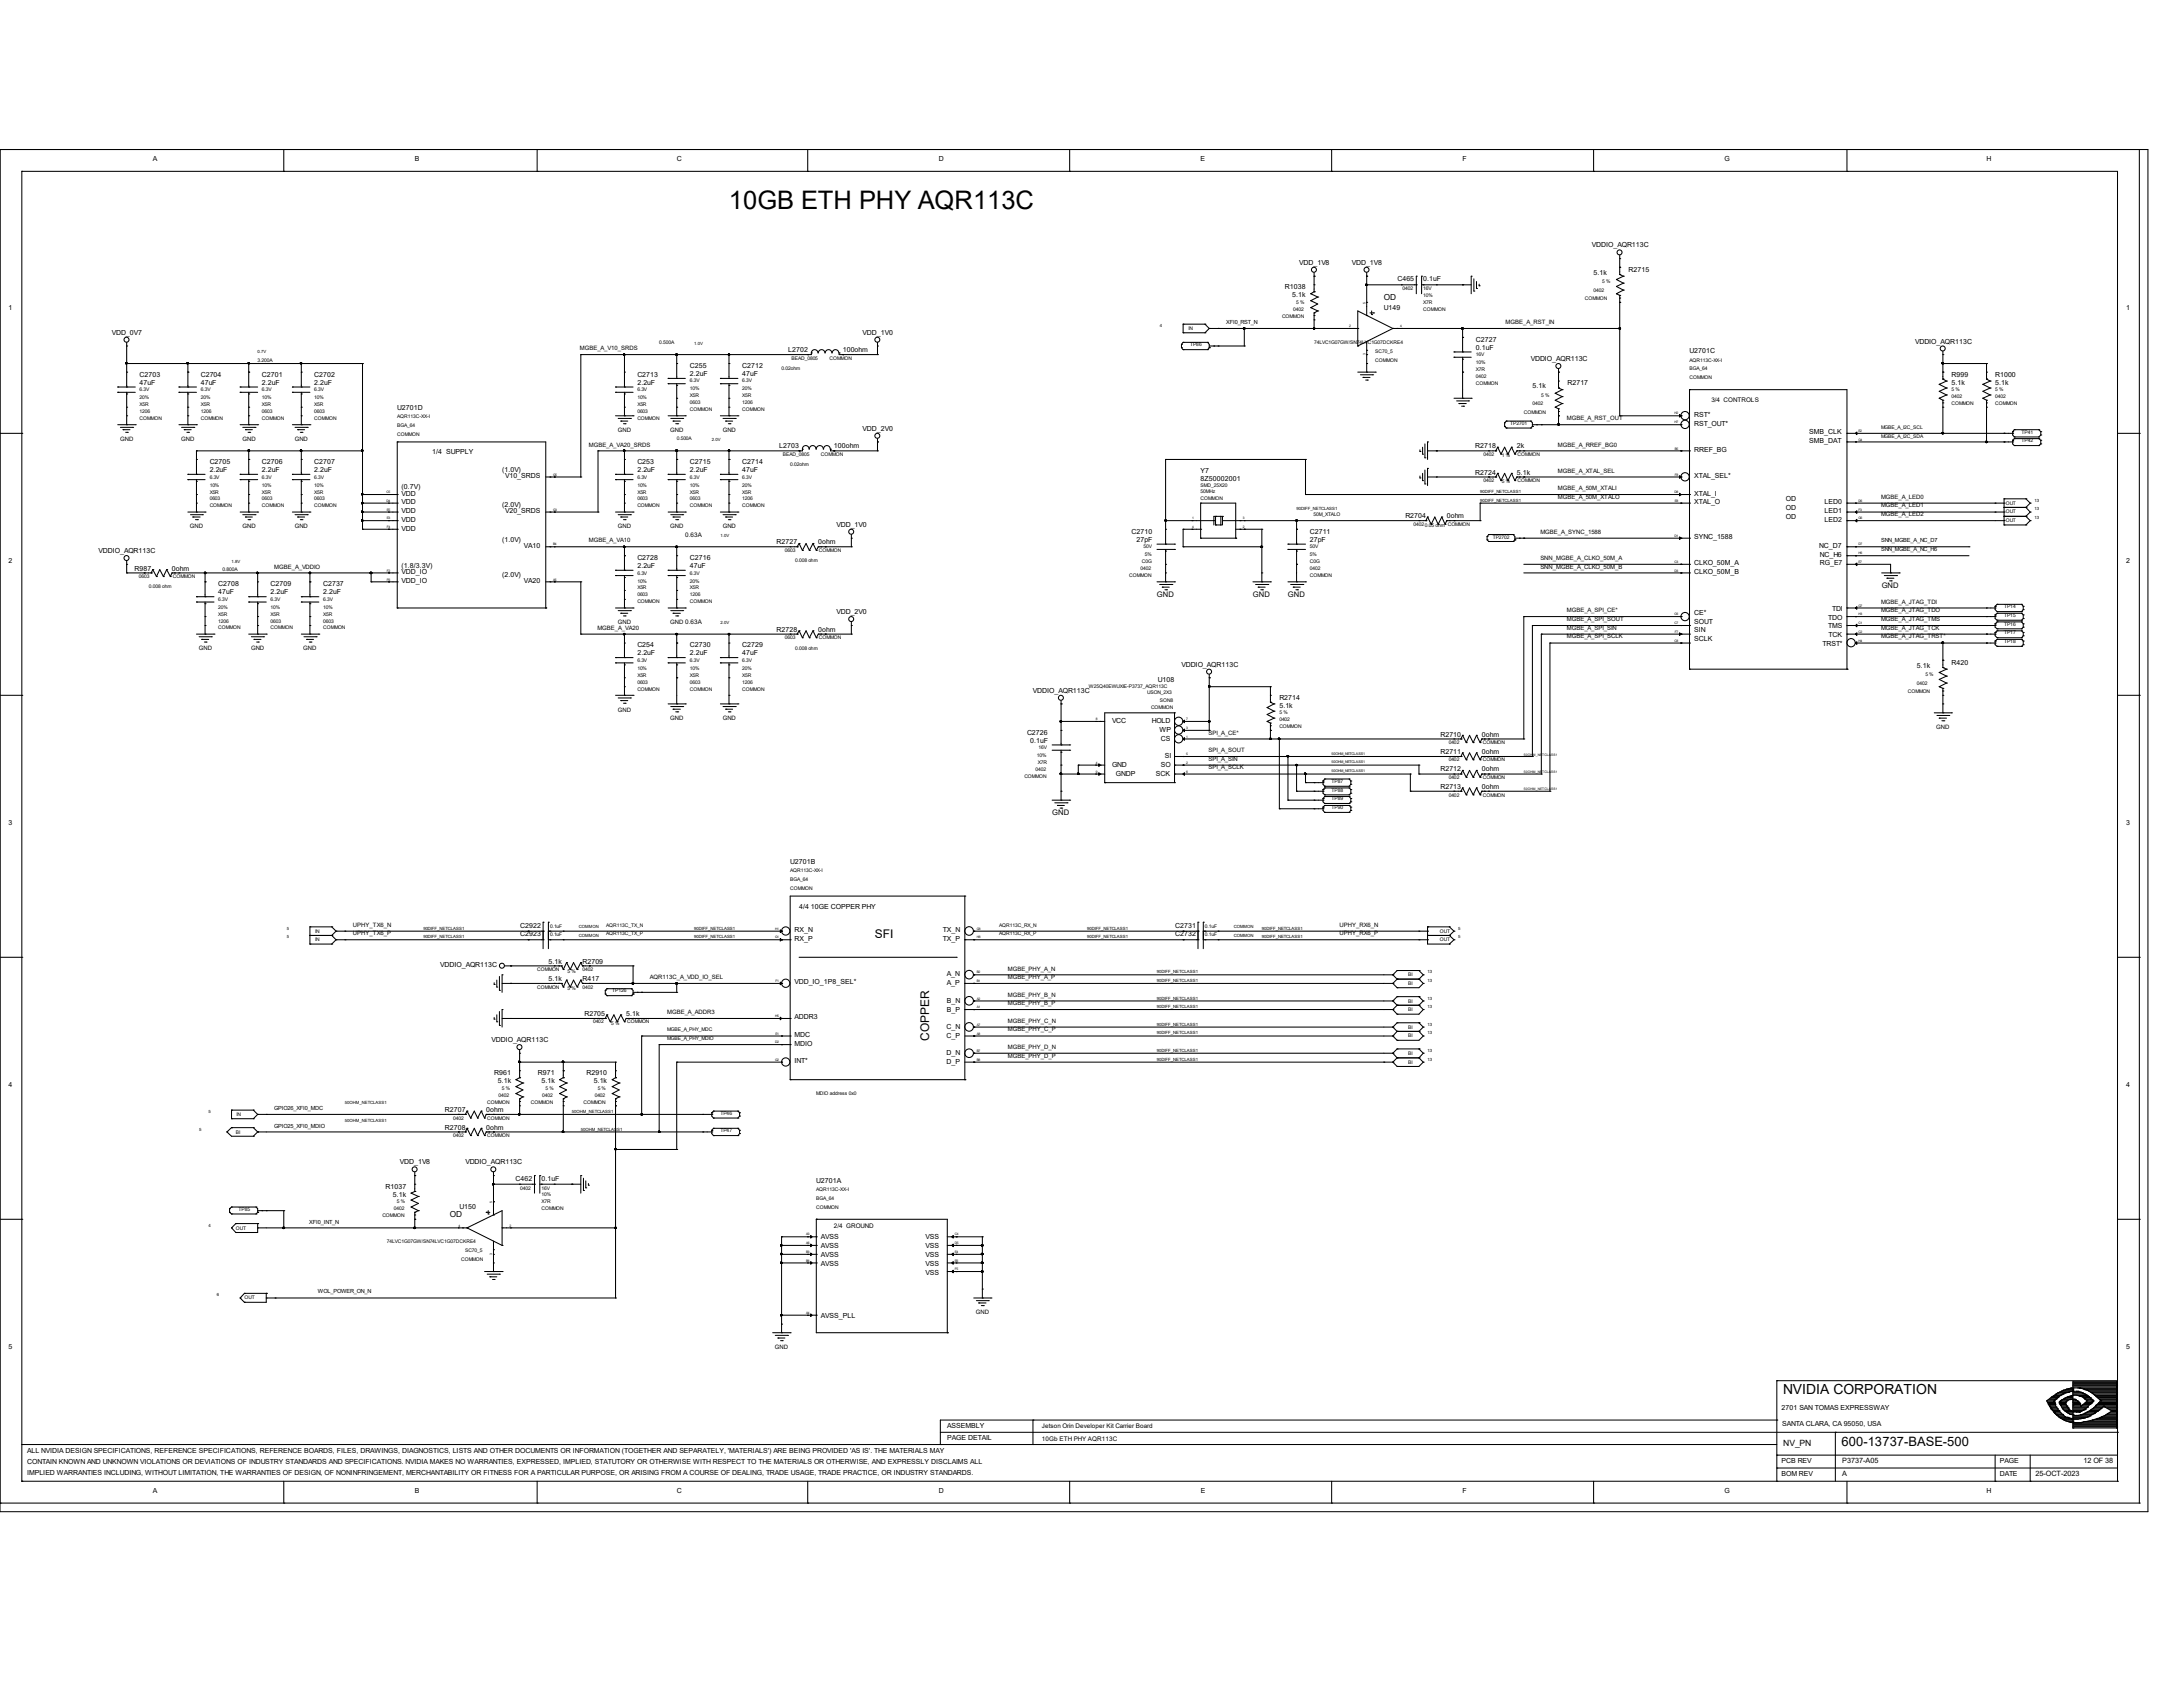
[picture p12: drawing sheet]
<svg xmlns="http://www.w3.org/2000/svg" width="279mm" height="216mm" viewBox="0 0 279 216" stroke-linecap="round" stroke-linejoin="round" font-family="sans-serif">
<defs><g id="words">
<text font-size="3.3" x="93.3" y="26.8">10GB ETH PHY AQR113C</text>
<text font-size="1.8" x="228.2" y="178.4">NVIDIA CORPORATION</text>
<text font-size="1.7" x="235.7" y="185.1">600-13737-BASE-500</text>
<g font-size="1.5">
<text x="112" y="120.1">SFI</text>
<text x="118.9" y="133.2" transform="rotate(-90 118.9 133.2)">COPPER</text>
</g>
<g font-size="1.1">
<text x="177.1" y="38.4">OD</text>
<text x="57.6" y="155.8">OD</text>
<text x="228.2" y="185.1">NV_PN</text>
</g>
<g font-size="1">
<text x="148.1" y="76.4">GND</text>
<text x="160.4" y="76.4">GND</text>
<text x="164.8" y="76.4">GND</text>
<text x="240.8" y="75.3">GND</text>
<text x="134.7" y="104.4">GND</text>
</g>
<g font-size=".9">
<text x="19.6" y="20.6">A</text>
<text x="53.1" y="20.6">B</text>
<text x="86.6" y="20.6">C</text>
<text x="120.1" y="20.6">D</text>
<text x="153.7" y="20.6">E</text>
<text x="187.2" y="20.6">F</text>
<text x="220.7" y="20.6">G</text>
<text x="254.3" y="20.6">H</text>
<text x="166.3" y="33.9">VDD_1V8</text>
<text x="173" y="33.9">VDD_1V8</text>
<text x="203.8" y="31.7">VDDIO_AQR113C</text>
<text x="204" y="35.1">5.1k</text>
<text x="208.4" y="34.8">R2715</text>
<text x="1.1" y="39.6">1</text>
<text x="164.5" y="37">R1038</text>
<text x="165.4" y="38.1">5.1k</text>
<text x="177.1" y="39.6">U149</text>
<text x="178.9" y="36">C465</text>
<text x="182.2" y="36">0.1uF</text>
<text x="272.1" y="39.6">1</text>
<text x="14.3" y="42.8">VDD_0V7</text>
<text x="88.3" y="47.1">C255</text>
<text x="95" y="47.1">C2712</text>
<text x="100.9" y="45.1">L2702</text>
<text x="107.9" y="45.1">100ohm</text>
<text x="110.4" y="42.8">VDD_1V0</text>
<text x="188.9" y="43.7">C2727</text>
<text x="188.9" y="44.7">0.1uF</text>
<text x="195.9" y="46.2">VDDIO_AQR113C</text>
<text x="216.2" y="45.2">U2701C</text>
<text x="245.1" y="44">VDDIO_AQR113C</text>
<text x="17.9" y="48.2">C2703</text>
<text x="17.9" y="49.2">47uF</text>
<text x="25.7" y="48.2">C2704</text>
<text x="25.7" y="49.2">47uF</text>
<text x="33.5" y="48.2">C2701</text>
<text x="33.5" y="49.2">2.2uF</text>
<text x="40.2" y="48.2">C2702</text>
<text x="40.2" y="49.2">2.2uF</text>
<text x="50.8" y="52.5">U2701D</text>
<text x="81.6" y="48.2">C2713</text>
<text x="81.6" y="49.2">2.2uF</text>
<text x="88.3" y="48.1">2.2uF</text>
<text x="95" y="48.1">47uF</text>
<text x="196.1" y="49.7">5.1k</text>
<text x="200.6" y="49.3">R2717</text>
<text x="216.8" y="53.3">RST*</text>
<text x="249.8" y="48.2">R999</text>
<text x="249.8" y="49.2">5.1k</text>
<text x="255.4" y="48.2">R1000</text>
<text x="255.4" y="49.2">5.1k</text>
<text x="26.8" y="59.4">C2705</text>
<text x="33.5" y="59.4">C2706</text>
<text x="40.2" y="59.4">C2707</text>
<text x="55.3" y="58.2">1/4 SUPPLY</text>
<text x="81.6" y="59.4">C253</text>
<text x="88.3" y="59.4">C2715</text>
<text x="95" y="59.4">C2714</text>
<text x="99.7" y="57.4">L2703</text>
<text x="106.7" y="57.4">100ohm</text>
<text x="110.4" y="55.2">VDD_2V0</text>
<text x="188.8" y="57.4">R2718</text>
<text x="194.1" y="57.4">2k</text>
<text x="216.8" y="57.8">RREF_BG</text>
<text x="216.8" y="54.5">RST_OUT*</text>
<text x="231.6" y="56.7">SMB_DAT</text>
<text x="231.6" y="55.6">SMB_CLK</text>
<text x="26.8" y="60.4">2.2uF</text>
<text x="33.5" y="60.4">2.2uF</text>
<text x="40.2" y="60.4">2.2uF</text>
<text x="51.4" y="62.6">(0.7V)</text>
<text x="51.4" y="65.7">VDD</text>
<text x="51.4" y="64.5">VDD</text>
<text x="51.4" y="63.4">VDD</text>
<text x="64.3" y="60.4">(1.0V)</text>
<text x="64.3" y="64.9">(2.0V)</text>
<text x="64.6" y="65.7">V20_SRDS</text>
<text x="64.6" y="61.2">V10_SRDS</text>
<text x="81.6" y="60.4">2.2uF</text>
<text x="88.3" y="60.4">2.2uF</text>
<text x="95" y="60.4">47uF</text>
<text x="153.7" y="60.5">Y7</text>
<text x="153.7" y="61.5">8Z50002001</text>
<text x="188.8" y="60.7">R2724</text>
<text x="194.1" y="60.7">5.1k</text>
<text x="216.8" y="64.5">XTAL_O</text>
<text x="216.8" y="63.4">XTAL_I</text>
<text x="216.8" y="61.2">XTAL_SEL*</text>
<text x="228.6" y="65.3">OD</text>
<text x="228.6" y="64.2">OD</text>
<text x="233.5" y="65.7">LED1</text>
<text x="233.5" y="64.5">LED0</text>
<text x="12.6" y="70.8">VDDIO_AQR113C</text>
<text x="51.4" y="67.9">VDD</text>
<text x="51.4" y="66.8">VDD</text>
<text x="64.3" y="69.3">(1.0V)</text>
<text x="67.1" y="70.1">VA10</text>
<text x="81.6" y="71.7">C2728</text>
<text x="88.3" y="71.7">C2716</text>
<text x="99.4" y="69.7">R2727</text>
<text x="104.7" y="69.7">0ohm</text>
<text x="107.1" y="67.4">VDD_1V0</text>
<text x="144.8" y="68.3">C2710</text>
<text x="145.5" y="69.3">27pF</text>
<text x="167.6" y="68.3">C2711</text>
<text x="167.6" y="69.3">27pF</text>
<text x="179.9" y="66.3">R2704</text>
<text x="185.2" y="66.3">0ohm</text>
<text x="216.8" y="69">SYNC_1588</text>
<text x="228.6" y="66.4">OD</text>
<text x="232.8" y="70.1">NC_D7</text>
<text x="232.9" y="71.2">NC_H6</text>
<text x="233.5" y="66.8">LED2</text>
<text x="1.1" y="72">2</text>
<text x="17.2" y="73">R987</text>
<text x="22" y="73">0ohm</text>
<text x="27.9" y="75.1">C2708</text>
<text x="27.9" y="76">47uF</text>
<text x="34.6" y="75.1">C2709</text>
<text x="34.6" y="76">2.2uF</text>
<text x="41.4" y="75.1">C2737</text>
<text x="41.4" y="76">2.2uF</text>
<text x="51.4" y="72.7">(1.8/3.3V)</text>
<text x="51.4" y="74.6">VDD_IO</text>
<text x="51.4" y="73.5">VDD_IO</text>
<text x="64.3" y="73.8">(2.0V)</text>
<text x="67.1" y="74.6">VA20</text>
<text x="81.6" y="72.7">2.2uF</text>
<text x="88.3" y="72.7">47uF</text>
<text x="216.8" y="73.5">CLKO_50M_B</text>
<text x="216.8" y="72.3">CLKO_50M_A</text>
<text x="232.9" y="72.3">RG_E7</text>
<text x="272.1" y="72">2</text>
<text x="81.6" y="82.8">C254</text>
<text x="81.6" y="83.9">2.2uF</text>
<text x="88.3" y="82.8">C2730</text>
<text x="88.3" y="83.9">2.2uF</text>
<text x="95" y="82.8">C2729</text>
<text x="95" y="83.9">47uF</text>
<text x="99.4" y="80.9">R2728</text>
<text x="104.7" y="80.9">0ohm</text>
<text x="107.1" y="78.6">VDD_2V0</text>
<text x="216.8" y="82.1">SCLK</text>
<text x="216.8" y="80.9">SIN</text>
<text x="216.8" y="79.8">SOUT</text>
<text x="216.8" y="78.7">CE*</text>
<text x="233.3" y="82.6">TRST*</text>
<text x="234" y="80.4">TMS</text>
<text x="234" y="79.3">TDO</text>
<text x="234" y="81.5">TCK</text>
<text x="234.5" y="78.1">TDI</text>
<text x="132.2" y="88.7">VDDIO_AQR113C</text>
<text x="148.2" y="87.3">U108</text>
<text x="151.2" y="85.3">VDDIO_AQR113C</text>
<text x="163.7" y="89.6">R2714</text>
<text x="245.3" y="85.4">5.1k</text>
<text x="249.8" y="85.1">R420</text>
<text x="131.4" y="94">C2726</text>
<text x="131.9" y="95">0.1uF</text>
<text x="142.3" y="92.6">VCC</text>
<text x="147.4" y="92.6">HOLD</text>
<text x="148.4" y="93.7">WP</text>
<text x="148.6" y="94.8">CS</text>
<text x="163.7" y="90.6">5.1k</text>
<text x="184.4" y="94.3">R2710</text>
<text x="189.7" y="94.3">0ohm</text>
<text x="142.3" y="98.2">GND</text>
<text x="142.8" y="99.3">GNDP</text>
<text x="148" y="99.3">SCK</text>
<text x="148.6" y="98.2">SO</text>
<text x="149.1" y="97.1">SI</text>
<text x="184.4" y="101">R2713</text>
<text x="184.4" y="98.7">R2712</text>
<text x="184.4" y="96.5">R2711</text>
<text x="189.7" y="101">0ohm</text>
<text x="189.7" y="98.7">0ohm</text>
<text x="189.7" y="96.5">0ohm</text>
<text x="1.1" y="105.5">3</text>
<text x="272.1" y="105.5">3</text>
<text x="101.1" y="110.6">U2701B</text>
<text x="66.6" y="119.8">C2923</text>
<text x="66.6" y="118.7">C2922</text>
<text x="101.7" y="119.3">RX_N</text>
<text x="102.3" y="116.3">4/4 10GE COPPER PHY</text>
<text x="120.7" y="119.3">TX_N</text>
<text x="150.4" y="118.7">C2731</text>
<text x="150.4" y="119.8">C2732</text>
<text x="56.3" y="123.8">VDDIO_AQR113C</text>
<text x="70.2" y="125.6">5.1k</text>
<text x="70.2" y="123.3">5.1k</text>
<text x="74.5" y="125.6">R417</text>
<text x="74.5" y="123.3">R2709</text>
<text x="101.7" y="126">VDD_IO_1P8_SEL*</text>
<text x="101.7" y="120.4">RX_P</text>
<text x="120.7" y="120.4">TX_P</text>
<text x="121.2" y="124.9">A_N</text>
<text x="74.8" y="130">R2705</text>
<text x="80.1" y="130">5.1k</text>
<text x="101.7" y="130.5">ADDR3</text>
<text x="121.2" y="131.7">C_N</text>
<text x="121.2" y="129.5">B_P</text>
<text x="121.2" y="128.4">B_N</text>
<text x="121.2" y="126.1">A_P</text>
<text x="62.9" y="133.4">VDDIO_AQR113C</text>
<text x="63.2" y="137.6">R961</text>
<text x="68.8" y="137.6">R971</text>
<text x="75.1" y="137.6">R2910</text>
<text x="101.7" y="136.1">INT*</text>
<text x="101.7" y="133.8">MDIO</text>
<text x="101.7" y="132.7">MDC</text>
<text x="121.2" y="136.2">D_P</text>
<text x="121.2" y="135">D_N</text>
<text x="121.2" y="132.8">C_P</text>
<text x="1.1" y="139.1">4</text>
<text x="56.9" y="142.3">R2707</text>
<text x="62.2" y="142.3">0ohm</text>
<text x="63.7" y="138.6">5.1k</text>
<text x="69.3" y="138.6">5.1k</text>
<text x="76" y="138.6">5.1k</text>
<text x="272.1" y="139.1">4</text>
<text x="51.2" y="149">VDD_1V8</text>
<text x="56.9" y="144.6">R2708</text>
<text x="59.6" y="149">VDDIO_AQR113C</text>
<text x="62.2" y="144.6">0ohm</text>
<text x="49.4" y="152.1">R1037</text>
<text x="50.3" y="153.2">5.1k</text>
<text x="58.8" y="154.7">U150</text>
<text x="66" y="151.1">C462</text>
<text x="69.3" y="151.1">0.1uF</text>
<text x="104.5" y="151.4">U2701A</text>
<text x="105.1" y="162">AVSS</text>
<text x="105.1" y="160.9">AVSS</text>
<text x="105.1" y="159.8">AVSS</text>
<text x="105.1" y="158.6">AVSS</text>
<text x="118.4" y="162">VSS</text>
<text x="118.4" y="160.9">VSS</text>
<text x="118.4" y="159.8">VSS</text>
<text x="118.4" y="158.6">VSS</text>
<text x="118.4" y="163.1">VSS</text>
<text x="1.1" y="172.6">5</text>
<text x="105.1" y="168.7">AVSS_PLL</text>
<text x="272.1" y="172.6">5</text>
<text x="121.2" y="184.3">PAGE DETAIL</text>
<text x="121.2" y="182.8">ASSEMBLY</text>
<text x="228" y="180.4">2701 SAN TOMAS EXPRESSWAY</text>
<text x="228.1" y="182.5">SANTA CLARA, CA 95050, USA</text>
<text x="3.5" y="187.4">CONTAIN KNOWN AND UNKNOWN VIOLATIONS OR DEVIATIONS OF INDUSTRY STANDARDS AND SPECIFICATIONS. NVIDIA MAKES NO WARRANTIES, EXPRESSED, IMPLIED, STATUTORY OR OTHERWISE WITH RESPECT TO THE MATERIALS OR OTHERWISE, AND EXPRESSLY DISCLAIMS ALL</text>
<text x="3.5" y="186">ALL NVIDIA DESIGN SPECIFICATIONS, REFERENCE SPECIFICATIONS, REFERENCE BOARDS, FILES, DRAWINGS, DIAGNOSTICS, LISTS AND OTHER DOCUMENTS OR INFORMATION (TOGETHER AND SEPARATELY, 'MATERIALS') ARE BEING PROVIDED 'AS IS'. THE MATERIALS MAY</text>
<text x="3.5" y="188.8">IMPLIED WARRANTIES INCLUDING, WITHOUT LIMITATION, THE WARRANTIES OF DESIGN, OF NONINFRINGEMENT, MERCHANTABILITY OR FITNESS FOR A PARTICULAR PURPOSE, OR ARISING FROM A COURSE OF DEALING, TRADE USAGE, TRADE PRACTICE, OR INDUSTRY STANDARDS.</text>
<text x="19.6" y="191.1">A</text>
<text x="53.1" y="191.1">B</text>
<text x="86.6" y="191.1">C</text>
<text x="120.1" y="191.1">D</text>
<text x="153.7" y="191.1">E</text>
<text x="187.2" y="191.1">F</text>
<text x="220.7" y="191.1">G</text>
<text x="228" y="188.9">BOM REV</text>
<text x="228" y="187.2">PCB REV</text>
<text x="235.8" y="188.9">A</text>
<text x="235.8" y="187.2">P3737-A05</text>
<text x="254.3" y="191.1">H</text>
<text x="255.9" y="187.2">PAGE</text>
<text x="255.9" y="188.9">DATE</text>
<text x="260.5" y="188.9">25-OCT-2023</text>
<text x="266.7" y="187.2">12 OF 38</text>
</g>
<g font-size=".8">
<text x="192.7" y="41.5">MGBE_A_RST_IN</text>
<text x="74.2" y="44.8">MGBE_A_V10_SRDS</text>
<text x="200.5" y="53.8">MGBE_A_RST_OUT</text>
<text x="219" y="51.5">3/4 CONTROLS</text>
<text x="15.4" y="56.4">GND</text>
<text x="23.2" y="56.4">GND</text>
<text x="31" y="56.4">GND</text>
<text x="37.7" y="56.4">GND</text>
<text x="75.4" y="57.2">MGBE_A_VA20_SRDS</text>
<text x="79.1" y="55.3">GND</text>
<text x="85.8" y="55.3">GND</text>
<text x="92.5" y="55.3">GND</text>
<text x="199.4" y="57.2">MGBE_A_RREF_BG0</text>
<text x="199.4" y="62.7">MGBE_A_50M_XTALI</text>
<text x="199.4" y="63.8">MGBE_A_50M_XTALO</text>
<text x="199.4" y="60.5">MGBE_A_XTAL_SEL</text>
<text x="240.7" y="63.8">MGBE_A_LED0</text>
<text x="240.7" y="64.9">MGBE_A_LED1</text>
<text x="24.3" y="67.6">GND</text>
<text x="31" y="67.6">GND</text>
<text x="37.7" y="67.6">GND</text>
<text x="75.4" y="69.4">MGBE_A_VA10</text>
<text x="79.1" y="67.6">GND</text>
<text x="85.8" y="67.6">GND</text>
<text x="87.7" y="68.7">0.63A</text>
<text x="92.5" y="67.6">GND</text>
<text x="197.1" y="68.3">MGBE_A_SYNC_1588</text>
<text x="197.1" y="71.7">SNN_MGBE_A_CLKO_50M_A</text>
<text x="240.7" y="66.1">MGBE_A_LED2</text>
<text x="35.1" y="72.8">MGBE_A_VDDIO</text>
<text x="197.1" y="72.8">SNN_MGBE_A_CLKO_50M_B</text>
<text x="240.7" y="77.3">MGBE_A_JTAG_TDI</text>
<text x="25.4" y="83.2">GND</text>
<text x="32.1" y="83.2">GND</text>
<text x="38.8" y="83.2">GND</text>
<text x="76.5" y="80.6">MGBE_A_VA20</text>
<text x="79.1" y="79.9">GND</text>
<text x="85.8" y="79.9">GND 0.63A</text>
<text x="200.5" y="78.4">MGBE_A_SPI_CE*</text>
<text x="200.5" y="81.7">MGBE_A_SPI_SCLK</text>
<text x="200.5" y="80.6">MGBE_A_SPI_SIN</text>
<text x="200.5" y="79.5">MGBE_A_SPI_SOUT</text>
<text x="240.7" y="80.6">MGBE_A_JTAG_TCK</text>
<text x="240.7" y="78.4">MGBE_A_JTAG_TDO</text>
<text x="240.7" y="79.5">MGBE_A_JTAG_TMS</text>
<text x="240.7" y="81.7">MGBE_A_JTAG_TRST*</text>
<text x="79.1" y="91.1">GND</text>
<text x="85.8" y="92.2">GND</text>
<text x="92.5" y="92.2">GND</text>
<text x="154.7" y="94">SPI_A_CE*</text>
<text x="247.8" y="93.3">GND</text>
<text x="154.7" y="98.5">SPI_A_SCLK</text>
<text x="154.7" y="97.4">SPI_A_SIN</text>
<text x="154.7" y="96.3">SPI_A_SOUT</text>
<text x="45.2" y="118.6">UPHY_TX6_N</text>
<text x="45.2" y="119.7">UPHY_TX6_P</text>
<text x="171.4" y="118.6">UPHY_RX6_N</text>
<text x="171.4" y="119.7">UPHY_RX6_P</text>
<text x="83.2" y="125.3">AQR113C_A_VDD_IO_SEL</text>
<text x="129" y="124.2">MGBE_PHY_A_N</text>
<text x="129" y="125.3">MGBE_PHY_A_P</text>
<text x="85.4" y="129.8">MGBE_A_ADDR3</text>
<text x="129" y="127.6">MGBE_PHY_B_N</text>
<text x="129" y="128.7">MGBE_PHY_B_P</text>
<text x="129" y="130.9">MGBE_PHY_C_N</text>
<text x="129" y="132">MGBE_PHY_C_P</text>
<text x="129" y="134.2">MGBE_PHY_D_N</text>
<text x="129" y="135.4">MGBE_PHY_D_P</text>
<text x="106.7" y="157.1">2/4 GROUND</text>
<text x="99.2" y="172.6">GND</text>
<text x="124.9" y="168.1">GND</text>
<text x="133.3" y="182.8">Jetson Orin Developer Kit Carrier Board</text>
<text x="133.3" y="184.4">10Gb ETH PHY AQR113C</text>
</g>
<g font-size=".7">
<text x="156.9" y="41.5">XFI0_RST_N</text>
<text x="240.7" y="69.4">SNN_MGBE_A_NC_D7</text>
<text x="240.7" y="70.5">SNN_MGBE_A_NC_H6</text>
<text x="35.1" y="142.1">GPIO26_XFI0_MDC</text>
<text x="35.1" y="144.3">GPIO25_XFI0_MDIO</text>
<text x="39.6" y="156.6">XFI0_INT_N</text>
<text x="40.7" y="165.5">WOL_POWER_ON_N</text>
</g>
<g font-size=".6">
<text x="148.5" y="41.9">4</text>
<text x="164.1" y="40.7">COMMON</text>
<text x="165.5" y="39.8">0402</text>
<text x="165.9" y="38.9">5 %</text>
<text x="179.5" y="37.1">0402</text>
<text x="182.2" y="37.1">16V</text>
<text x="182.2" y="38">10%</text>
<text x="182.2" y="38.9">X7R</text>
<text x="182.2" y="39.8">COMMON</text>
<text x="202.9" y="38.4">COMMON</text>
<text x="204" y="37.3">0402</text>
<text x="205.1" y="36.2">5 %</text>
<text x="33" y="46.3">3.200A</text>
<text x="33" y="45.2">0.7V</text>
<text x="84.4" y="44">0.500A</text>
<text x="88.9" y="44.1">1.0V</text>
<text x="100" y="47.4">0.02ohm</text>
<text x="101.3" y="46.1">BEAD_0805</text>
<text x="106.2" y="46.1">COMMON</text>
<text x="152.1" y="42.2">IN</text>
<text x="152.3" y="44.3">TP86</text>
<text x="168.2" y="44">74LVC1G07GW/SN74LVC1G07DCKRE4</text>
<text x="176" y="46.3">COMMON</text>
<text x="176" y="45.2">SC70_5</text>
<text x="188.9" y="47.5">X7R</text>
<text x="188.9" y="46.6">10%</text>
<text x="188.9" y="45.6">16V</text>
<text x="216.2" y="46.3">AQR113C-XX-I</text>
<text x="216.2" y="47.4">BGA_64</text>
<text x="17.9" y="52.9">1206</text>
<text x="17.9" y="53.8">COMMON</text>
<text x="17.9" y="51.1">20%</text>
<text x="17.9" y="52">X5R</text>
<text x="17.9" y="50.1">6.3V</text>
<text x="25.7" y="50.1">6.3V</text>
<text x="25.7" y="52.9">1206</text>
<text x="25.7" y="52">X5R</text>
<text x="25.7" y="53.8">COMMON</text>
<text x="25.7" y="51.1">20%</text>
<text x="33.5" y="52.9">0603</text>
<text x="33.5" y="53.8">COMMON</text>
<text x="33.5" y="52">X5R</text>
<text x="33.5" y="51.1">10%</text>
<text x="33.5" y="50.1">6.3V</text>
<text x="40.2" y="52.9">0603</text>
<text x="40.2" y="52">X5R</text>
<text x="40.2" y="50.1">6.3V</text>
<text x="40.2" y="51.1">10%</text>
<text x="40.2" y="53.8">COMMON</text>
<text x="50.8" y="53.6">AQR113C-XX-I</text>
<text x="81.6" y="52.9">0603</text>
<text x="81.6" y="51.1">10%</text>
<text x="81.6" y="53.8">COMMON</text>
<text x="81.6" y="50.1">6.3V</text>
<text x="81.6" y="52">X5R</text>
<text x="88.3" y="48.9">6.3V</text>
<text x="88.3" y="50.8">X5R</text>
<text x="88.3" y="52.6">COMMON</text>
<text x="88.3" y="50">10%</text>
<text x="88.3" y="51.7">0603</text>
<text x="95" y="52.6">COMMON</text>
<text x="95" y="50">20%</text>
<text x="95" y="48.9">6.3V</text>
<text x="95" y="50.8">X5R</text>
<text x="95" y="51.7">1206</text>
<text x="188.9" y="48.4">0402</text>
<text x="188.9" y="49.3">COMMON</text>
<text x="195" y="53">COMMON</text>
<text x="196.1" y="51.9">0402</text>
<text x="197.3" y="50.8">5 %</text>
<text x="216.2" y="48.5">COMMON</text>
<text x="249.8" y="50.1">5 %</text>
<text x="249.8" y="51">0402</text>
<text x="249.8" y="51.9">COMMON</text>
<text x="255.4" y="50.1">5 %</text>
<text x="255.4" y="51.9">COMMON</text>
<text x="255.4" y="51">0402</text>
<text x="50.8" y="54.7">BGA_64</text>
<text x="50.8" y="55.8">COMMON</text>
<text x="86.6" y="56.3">0.500A</text>
<text x="91.1" y="56.4">2.0V</text>
<text x="100.2" y="58.3">BEAD_0805</text>
<text x="101.1" y="59.7">0.02ohm</text>
<text x="105.1" y="58.3">COMMON</text>
<text x="189.9" y="58.3">0402</text>
<text x="192.2" y="58.5">1 %</text>
<text x="193.3" y="54.4">TP2701</text>
<text x="194.2" y="58.3">COMMON</text>
<text x="240.7" y="54.9">MGBE_A_I2C_SCL</text>
<text x="240.7" y="56">MGBE_A_I2C_SDA</text>
<text x="258.7" y="56.6">TP42</text>
<text x="258.7" y="55.5">TP41</text>
<text x="26.8" y="61.3">6.3V</text>
<text x="26.8" y="63.2">X5R</text>
<text x="26.8" y="64.1">0603</text>
<text x="26.8" y="62.3">10%</text>
<text x="26.8" y="64.9">COMMON</text>
<text x="33.5" y="62.3">10%</text>
<text x="33.5" y="63.2">X5R</text>
<text x="33.5" y="64.9">COMMON</text>
<text x="33.5" y="61.3">6.3V</text>
<text x="33.5" y="64.1">0603</text>
<text x="40.2" y="64.1">0603</text>
<text x="40.2" y="64.9">COMMON</text>
<text x="40.2" y="63.2">X5R</text>
<text x="40.2" y="61.3">6.3V</text>
<text x="40.2" y="62.3">10%</text>
<text x="81.6" y="64.1">0603</text>
<text x="81.6" y="64.9">COMMON</text>
<text x="81.6" y="61.3">6.3V</text>
<text x="81.6" y="62.3">10%</text>
<text x="81.6" y="63.2">X5R</text>
<text x="88.3" y="64.9">COMMON</text>
<text x="88.3" y="61.3">6.3V</text>
<text x="88.3" y="62.3">10%</text>
<text x="88.3" y="64.1">0603</text>
<text x="88.3" y="63.2">X5R</text>
<text x="95" y="63.2">X5R</text>
<text x="95" y="61.3">6.3V</text>
<text x="95" y="62.3">20%</text>
<text x="95" y="64.1">1206</text>
<text x="95" y="64.9">COMMON</text>
<text x="153.7" y="63">50MHz</text>
<text x="153.7" y="62.3">SMD_25X20</text>
<text x="153.7" y="64.1">COMMON</text>
<text x="165.9" y="65.3">90DIFF_NETCLASS1</text>
<text x="189.4" y="63.1">90DIFF_NETCLASS1</text>
<text x="189.4" y="64.2">90DIFF_NETCLASS1</text>
<text x="189.9" y="61.7">0402</text>
<text x="192.2" y="61.8">5 %</text>
<text x="194.2" y="61.7">COMMON</text>
<text x="256.7" y="65.7">OUT</text>
<text x="256.7" y="64.6">OUT</text>
<text x="260.4" y="65.3">13</text>
<text x="260.4" y="64.2">13</text>
<text x="92.2" y="68.7">1.0V</text>
<text x="100.5" y="70.7">0603</text>
<text x="101.8" y="72">0.008 ohm</text>
<text x="104.8" y="70.7">COMMON</text>
<text x="146.3" y="70.2">50V</text>
<text x="146.5" y="71.2">5%</text>
<text x="167.6" y="71.2">5%</text>
<text x="167.6" y="70.2">50V</text>
<text x="168.1" y="66.1">50M_XTALO</text>
<text x="180.9" y="67.3">0402</text>
<text x="182.4" y="67.4">0.05 ohm</text>
<text x="185.3" y="67.3">COMMON</text>
<text x="191.1" y="68.9">TP2702</text>
<text x="256.7" y="66.8">OUT</text>
<text x="260.4" y="66.5">13</text>
<text x="17.8" y="74">0603</text>
<text x="19" y="75.3">0.008 ohm</text>
<text x="22.1" y="74">COMMON</text>
<text x="27.9" y="76.9">6.3V</text>
<text x="27.9" y="77.9">20%</text>
<text x="28.5" y="73.1">0.800A</text>
<text x="29.6" y="72.1">1.8V</text>
<text x="34.6" y="77.9">10%</text>
<text x="34.6" y="76.9">6.3V</text>
<text x="41.4" y="76.9">6.3V</text>
<text x="41.4" y="77.9">10%</text>
<text x="81.6" y="74.5">10%</text>
<text x="81.6" y="76.3">0603</text>
<text x="81.6" y="73.5">6.3V</text>
<text x="81.6" y="75.4">X5R</text>
<text x="81.6" y="77.2">COMMON</text>
<text x="88.3" y="75.4">X5R</text>
<text x="88.3" y="76.3">1206</text>
<text x="88.3" y="73.5">6.3V</text>
<text x="88.3" y="74.5">20%</text>
<text x="88.3" y="77.2">COMMON</text>
<text x="144.5" y="73.9">COMMON</text>
<text x="146" y="73">0402</text>
<text x="146.1" y="72.1">C0G</text>
<text x="167.6" y="73">0402</text>
<text x="167.6" y="73.9">COMMON</text>
<text x="167.6" y="72.1">C0G</text>
<text x="256.5" y="77.9">TP14</text>
<text x="27.9" y="78.8">X5R</text>
<text x="27.9" y="79.7">1206</text>
<text x="27.9" y="80.6">COMMON</text>
<text x="34.6" y="80.6">COMMON</text>
<text x="34.6" y="78.8">X5R</text>
<text x="34.6" y="79.7">0603</text>
<text x="41.4" y="78.8">X5R</text>
<text x="41.4" y="79.7">0603</text>
<text x="41.4" y="80.6">COMMON</text>
<text x="92.2" y="79.9">2.0V</text>
<text x="100.5" y="81.8">0603</text>
<text x="101.8" y="83.1">0.008 ohm</text>
<text x="104.8" y="81.8">COMMON</text>
<text x="256.5" y="82.3">TP18</text>
<text x="256.5" y="81.2">TP17</text>
<text x="256.5" y="80.1">TP16</text>
<text x="256.5" y="79">TP15</text>
<text x="81.6" y="84.7">6.3V</text>
<text x="81.6" y="86.6">X5R</text>
<text x="81.6" y="87.5">0603</text>
<text x="81.6" y="85.7">10%</text>
<text x="81.6" y="88.4">COMMON</text>
<text x="88.3" y="86.6">X5R</text>
<text x="88.3" y="87.5">0603</text>
<text x="88.3" y="84.7">6.3V</text>
<text x="88.3" y="88.4">COMMON</text>
<text x="88.3" y="85.7">10%</text>
<text x="95" y="87.5">1206</text>
<text x="95" y="86.6">X5R</text>
<text x="95" y="88.4">COMMON</text>
<text x="95" y="84.7">6.3V</text>
<text x="95" y="85.7">20%</text>
<text x="139.4" y="88.1">W25Q40EWUXIE-P3737_AQR113C</text>
<text x="146.8" y="88.9">USON_2X3</text>
<text x="148.5" y="89.9">SON8</text>
<text x="244.2" y="88.7">COMMON</text>
<text x="245.3" y="87.6">0402</text>
<text x="246.4" y="86.5">5 %</text>
<text x="132.9" y="95.9">16V</text>
<text x="147.3" y="90.8">COMMON</text>
<text x="163.7" y="91.4">5 %</text>
<text x="163.7" y="92.3">0402</text>
<text x="163.7" y="93.2">COMMON</text>
<text x="185.4" y="95.2">0402</text>
<text x="189.8" y="95.2">COMMON</text>
<text x="131.1" y="99.6">COMMON</text>
<text x="132.5" y="98.7">0402</text>
<text x="132.7" y="96.9">10%</text>
<text x="132.8" y="97.8">X7R</text>
<text x="170.4" y="101.3">TP88</text>
<text x="170.4" y="100.2">TP87</text>
<text x="185.4" y="101.9">0402</text>
<text x="185.4" y="99.7">0402</text>
<text x="185.4" y="97.5">0402</text>
<text x="189.8" y="99.7">COMMON</text>
<text x="189.8" y="101.9">COMMON</text>
<text x="189.8" y="97.5">COMMON</text>
<text x="170.4" y="103.5">TP90</text>
<text x="170.4" y="102.4">TP89</text>
<text x="101.1" y="112.8">BGA_64</text>
<text x="101.1" y="111.6">AQR113C-XX-I</text>
<text x="101.1" y="113.9">COMMON</text>
<text x="36.7" y="119">5</text>
<text x="40.3" y="119.4">IN</text>
<text x="54.2" y="119">90DIFF_NETCLASS1</text>
<text x="70.4" y="119.8">0.1uF</text>
<text x="70.4" y="118.7">0.1uF</text>
<text x="74.1" y="119.9">COMMON</text>
<text x="74.1" y="118.7">COMMON</text>
<text x="77.6" y="118.6">AQR113C_TX_N</text>
<text x="77.6" y="119.7">AQR113C_TX_P</text>
<text x="88.9" y="119">90DIFF_NETCLASS1</text>
<text x="127.9" y="118.6">AQR113C_RX_N</text>
<text x="127.9" y="119.7">AQR113C_RX_P</text>
<text x="139.1" y="119">90DIFF_NETCLASS1</text>
<text x="154.2" y="118.7">0.1uF</text>
<text x="154.2" y="119.8">0.1uF</text>
<text x="157.9" y="118.7">COMMON</text>
<text x="157.9" y="119.9">COMMON</text>
<text x="161.5" y="119">90DIFF_NETCLASS1</text>
<text x="184.3" y="119.4">OUT</text>
<text x="186.6" y="119">5</text>
<text x="36.7" y="120.1">5</text>
<text x="40.3" y="120.5">IN</text>
<text x="54.2" y="120.1">90DIFF_NETCLASS1</text>
<text x="68.7" y="124.3">COMMON</text>
<text x="72.6" y="124.5">5 %</text>
<text x="74.5" y="124.3">0402</text>
<text x="88.9" y="120.1">90DIFF_NETCLASS1</text>
<text x="139.1" y="120.1">90DIFF_NETCLASS1</text>
<text x="148.1" y="124.6">90DIFF_NETCLASS1</text>
<text x="148.1" y="125.7">90DIFF_NETCLASS1</text>
<text x="161.5" y="120.1">90DIFF_NETCLASS1</text>
<text x="180.2" y="125">BI</text>
<text x="182.7" y="125.7">13</text>
<text x="182.7" y="124.6">13</text>
<text x="184.3" y="120.5">OUT</text>
<text x="186.6" y="120.1">5</text>
<text x="68.7" y="126.5">COMMON</text>
<text x="72.6" y="126.7">5 %</text>
<text x="74.6" y="126.5">0402</text>
<text x="75.9" y="131">0402</text>
<text x="78.2" y="131.1">5 %</text>
<text x="78.4" y="127">TP126</text>
<text x="80.3" y="131">COMMON</text>
<text x="85.4" y="132">MGBE_A_PHY_MDC</text>
<text x="148.1" y="127.9">90DIFF_NETCLASS1</text>
<text x="148.1" y="129">90DIFF_NETCLASS1</text>
<text x="148.1" y="131.3">90DIFF_NETCLASS1</text>
<text x="180.2" y="131.7">BI</text>
<text x="180.2" y="129.4">BI</text>
<text x="180.2" y="128.3">BI</text>
<text x="180.2" y="126.1">BI</text>
<text x="182.7" y="131.3">13</text>
<text x="182.7" y="129">13</text>
<text x="182.7" y="127.9">13</text>
<text x="85.4" y="133.1">MGBE_A_PHY_MDIO</text>
<text x="148.1" y="132.4">90DIFF_NETCLASS1</text>
<text x="148.1" y="134.6">90DIFF_NETCLASS1</text>
<text x="148.1" y="135.8">90DIFF_NETCLASS1</text>
<text x="180.2" y="136.1">BI</text>
<text x="180.2" y="135">BI</text>
<text x="180.2" y="132.8">BI</text>
<text x="182.7" y="135.8">13</text>
<text x="182.7" y="134.6">13</text>
<text x="182.7" y="132.4">13</text>
<text x="26.7" y="142.5">5</text>
<text x="30.3" y="142.8">IN</text>
<text x="44.2" y="143.6">50OHM_NETCLASS1</text>
<text x="44.2" y="141.4">50OHM_NETCLASS1</text>
<text x="58" y="143.3">0402</text>
<text x="62.4" y="143.3">COMMON</text>
<text x="62.4" y="141.3">COMMON</text>
<text x="63.8" y="140.4">0402</text>
<text x="64.2" y="139.5">5 %</text>
<text x="67.9" y="141.3">COMMON</text>
<text x="69.4" y="140.4">0402</text>
<text x="69.8" y="139.5">5 %</text>
<text x="73.2" y="142.5">50OHM_NETCLASS1</text>
<text x="74.7" y="141.3">COMMON</text>
<text x="76.1" y="140.4">0402</text>
<text x="76.5" y="139.5">5 %</text>
<text x="92.2" y="142.7">TP46</text>
<text x="104.5" y="140.2">MDIO address 0x0</text>
<text x="25.5" y="144.7">5</text>
<text x="30.2" y="145.1">BI</text>
<text x="58" y="145.5">0402</text>
<text x="62.4" y="145.5">COMMON</text>
<text x="74.3" y="144.7">50OHM_NETCLASS1</text>
<text x="92.2" y="144.9">TP47</text>
<text x="30.5" y="154.9">TP85</text>
<text x="48.9" y="155.8">COMMON</text>
<text x="50.4" y="154.9">0402</text>
<text x="50.8" y="154">5 %</text>
<text x="66.6" y="152.2">0402</text>
<text x="69.3" y="153.1">10%</text>
<text x="69.3" y="154">X7R</text>
<text x="69.3" y="152.2">16V</text>
<text x="69.3" y="154.9">COMMON</text>
<text x="104.5" y="154.7">COMMON</text>
<text x="104.5" y="153.5">BGA_64</text>
<text x="104.5" y="152.4">AQR113C-XX-I</text>
<text x="26.7" y="157">4</text>
<text x="30.2" y="157.4">OUT</text>
<text x="49.5" y="159.1">74LVC1G07GW/SN74LVC1G07DCKRE4</text>
<text x="59" y="161.4">COMMON</text>
<text x="59.5" y="160.3">SC70_5</text>
<text x="27.8" y="165.9">6</text>
<text x="31.3" y="166.3">OUT</text>
</g>
<g font-size=".5">
<text x="170.4" y="98.8">50OHM_NETCLASS1</text>
<text x="170.4" y="97.7">50OHM_NETCLASS1</text>
<text x="170.4" y="96.6">50OHM_NETCLASS1</text>
</g>
<g font-size=".4">
<text x="172.7" y="41.9">2</text>
<text x="174.8" y="38.9" transform="rotate(-90 174.8 38.9)">5</text>
<text x="179.2" y="41.9">4</text>
<text x="174.8" y="45.5" transform="rotate(-90 174.8 45.5)">3</text>
<text x="214.3" y="53">H2</text>
<text x="214.3" y="54.2">H7</text>
<text x="214.4" y="57.5">B5</text>
<text x="237.9" y="56.4">G4</text>
<text x="237.9" y="55.3">E2</text>
<text x="49.5" y="64.2">D4</text>
<text x="49.5" y="63.1">C5</text>
<text x="49.5" y="65.4">E5</text>
<text x="70.8" y="65.4">G3</text>
<text x="70.8" y="60.9">G5</text>
<text x="214.3" y="63.1">D8</text>
<text x="214.4" y="64.2">E8</text>
<text x="214.4" y="60.9">F8</text>
<text x="237.9" y="65.4">F3</text>
<text x="237.9" y="64.2">D6</text>
<text x="49.5" y="67.6">F4</text>
<text x="49.5" y="66.5">E3</text>
<text x="70.8" y="69.8">B4</text>
<text x="152.6" y="66.5">1</text>
<text x="152.6" y="67.6">4</text>
<text x="159.1" y="67.6">2</text>
<text x="159.1" y="66.5">3</text>
<text x="214.3" y="68.7">D1</text>
<text x="237.9" y="71">H6</text>
<text x="237.9" y="69.8">D7</text>
<text x="237.9" y="66.5">G6</text>
<text x="49.5" y="74.3">F6</text>
<text x="49.5" y="73.2">F2</text>
<text x="70.8" y="74.3">A5</text>
<text x="214.3" y="73.2">D3</text>
<text x="214.3" y="72.1">C3</text>
<text x="237.9" y="77.6">G7</text>
<text x="237.9" y="72.1">E7</text>
<text x="214.3" y="82.1">C8</text>
<text x="214.3" y="79.9">C7</text>
<text x="214.3" y="78.7">C6</text>
<text x="214.4" y="81">F7</text>
<text x="237.9" y="82.1">H4</text>
<text x="237.9" y="81">C2</text>
<text x="237.9" y="79.9">C1</text>
<text x="237.9" y="78.7">H3</text>
<text x="140.3" y="92.2">8</text>
<text x="151.8" y="94.4">1</text>
<text x="151.8" y="93.3">3</text>
<text x="151.8" y="92.2">7</text>
<text x="140.3" y="97.7">4</text>
<text x="140.3" y="98.9">9</text>
<text x="151.8" y="97.7">2</text>
<text x="151.8" y="96.6">5</text>
<text x="151.8" y="98.9">6</text>
<text x="195" y="101.1">50OHM_NETCLASS1</text>
<text x="195" y="98.9">50OHM_NETCLASS1</text>
<text x="195" y="96.7">50OHM_NETCLASS1</text>
<text x="99.2" y="119">H1</text>
<text x="125" y="119">G8</text>
<text x="99.2" y="120.1">G1</text>
<text x="99.3" y="125.7">F1</text>
<text x="125" y="125.7">B1</text>
<text x="125" y="124.6">B2</text>
<text x="125" y="120.1">H8</text>
<text x="99.2" y="130.2">H5</text>
<text x="125" y="131.3">A7</text>
<text x="125" y="129">A1</text>
<text x="125" y="127.9">A2</text>
<text x="99.2" y="135.8">G2</text>
<text x="99.2" y="133.5">D2</text>
<text x="99.3" y="132.4">E1</text>
<text x="125" y="135.8">B8</text>
<text x="125" y="134.6">B7</text>
<text x="125" y="132.4">A8</text>
<text x="63" y="154" transform="rotate(-90 63 154)">5</text>
<text x="58.7" y="157">4</text>
<text x="63" y="160.6" transform="rotate(-90 63 160.6)">3</text>
<text x="65.2" y="157">2</text>
<text x="103.2" y="161.5">B6</text>
<text x="103.2" y="160.4">B3</text>
<text x="103.2" y="159.2">A6</text>
<text x="103.2" y="158.1">A3</text>
<text x="122.2" y="161.5">E6</text>
<text x="122.2" y="160.4">E4</text>
<text x="122.2" y="159.2">D5</text>
<text x="122.2" y="158.1">C4</text>
<text x="122.2" y="162.6">F5</text>
<text x="103.2" y="168.1">A4</text>
</g>
</g></defs>
<g fill="none" stroke="#000" stroke-width=".13">
<path d="M0 19.1h.1M0 19.1h274.9v174.4h-274.9zM36.3 19.1v2.8M68.7 19.1v2.8M103.4 19.1v2.8M136.9 19.1v2.8M170.4 19.1v2.8M204 19.1v2.8M236.4 19.1v2.8M273.8 19.1v173.3M2.8 21.9h.1M2.8 21.9h268.2v167.7"/>
<path d="M2.8 21.9v167.7M36.3 21.9h.1M68.7 21.9h.1M103.4 21.9h.1M136.9 21.9h.1M167.8 39.4h.1M167.8 37.6h.1M167.8 38.5h.1M167.8 39.4l.9 .4M167.8 38.5l.9 .4-.9 .5M167.8 37.6l.9 .4M168.2 35.3h.1"/>
<path d="M168.2 37.3h.1M168.2 36.4h.1M168.2 34.9v2.4M168.2 37.3l-.4 .3M168.7 39.8h.1M168.7 38h.1M168.7 39.8l-.5 .2M168.7 38l-.9 .5M170.4 21.9h.1M174.9 35.3h.1M174.9 38.7h.1M174.9 36.4h.1"/>
<path d="M174.9 34.9v5.5M174.9 36.4h6.4M175.6 39.8v.5M179.4 36.4h.1M181.3 36.4h.1M181.3 35.3h.1M181.3 35.3v2.3M181.9 35.3h.1M181.9 36.4h6.4M181.9 35.3v2.3M182.2 36.4h.1M183.9 36.4h.1"/>
<path d="M187.2 36.4h.1M188.3 35.3h.1M188.3 35.3v2.3M188.6 37.3h.1M188.6 35.7v1.6M189 36.9h.1M189 36v.9M189.3 36.6h.1M189.3 36.4v.2M204 21.9h.1M206.9 37.6h.1M206.9 35.8h.1"/>
<path d="M206.9 37.6l.4 .2M206.9 35.8l.9 .4M207.3 33.1h.1M207.3 38.1h.1M207.3 37.8h.1M207.3 35.1h.1M207.3 34.2h.1M207.3 38.7h.1M207.3 32.6v2.5M207.3 37.8v15.4M207.3 35.1l.5 .2M207.8 37.1h.1"/>
<path d="M207.8 35.3h.1M207.8 36.2h.1M207.8 37.1l-.9 .5M207.8 36.2l-.9 .5 .9 .4M207.8 35.3l-.9 .5M236.4 21.9h.1M0 55.5h2.8M2.8 55.5h.1M15.1 49.5h.1M15.1 50.2h.1M15.1 54.4h2.2M15.1 49.5h2.2"/>
<path d="M15.1 50.2h2.2M15.4 54.7h1.6M15.7 55h.1M15.7 55h.9M16.1 55.3h.2M16.2 54.4h.1M16.2 44.3h.1M16.2 50.4h.1M16.2 49.5h.1M16.2 47.6h.1M16.2 52.1h.1M16.2 53.2h.1"/>
<path d="M16.2 46.5h.1M16.2 43.8v5.7M16.2 50.2v4.2M16.2 46.5h30.2M16.3 55.3h.1M17 54.7h.1M17.3 54.4h.1M22.9 49.5h.1M22.9 50.2h.1M22.9 54.4h2.2M22.9 49.5h2.2M22.9 50.2h2.2"/>
<path d="M23.2 54.7h1.6M23.6 55h.1M23.6 55h.9M23.9 55.3h.2M24 54.4h.1M24 50.4h.1M24 49.5h.1M24 47.6h.1M24 52.1h.1M24 53.2h.1M24 46.5h.1M24 46.5v3"/>
<path d="M24 50.2v4.2M24.1 55.3h.1M24.8 54.7h.1M25.1 54.4h.1M25.1 58.8h.1M25.1 57.7h.1M25.1 57.7v3M25.1 57.7h21.3M30.7 49.5h.1M30.7 50.2h.1M30.7 54.4h2.3M30.7 49.5h2.3"/>
<path d="M30.7 50.2h2.3M31.1 54.7h1.5M31.4 55h.1M31.4 55h.9M31.7 55.3h.3M31.8 54.4h.1M31.8 58.8h.1M31.8 50.4h.1M31.8 49.5h.1M31.8 47.6h.1M31.8 52.1h.1M31.8 53.2h.1"/>
<path d="M31.8 46.5h.1M31.8 57.7h.1M31.8 46.5v3M31.8 50.2v4.2M31.8 57.7v3M32 55.3h.1M32.6 54.7h.1M33 54.4h.1M37.4 49.5h.1M37.4 50.2h.1M37.4 54.4h2.3M37.4 49.5h2.3"/>
<path d="M37.4 50.2h2.3M37.8 54.7h1.5M38.1 55h.1M38.1 55h.9M38.4 55.3h.3M38.6 54.4h.1M38.6 58.8h.1M38.6 50.4h.1M38.6 49.5h.1M38.6 47.6h.1M38.6 52.1h.1M38.6 53.2h.1"/>
<path d="M38.6 57.7h.1M38.6 46.5h.1M38.6 46.5v3M38.6 50.2v4.2M38.6 57.7v3M38.7 55.3h.1M39.3 54.7h.1M39.7 54.4h.1M46.4 57.7h.1M46.4 46.5h.1M46.4 46.5v21.2M50.8 56.6h.1"/>
<path d="M50.8 56.6h19v21.2M50.8 56.6v21.2M74.3 45.4h.1M74.3 45.4v15.6M76.5 57.7h.1M76.5 57.7v7.8M78.8 49.5h.1M78.8 50.2h.1M78.8 53.2h2.2M78.8 49.5h2.2M78.8 50.2h2.2M79.1 53.6h1.6"/>
<path d="M79.5 53.9h.1M79.5 53.9h.8M79.8 54.2h.2M79.9 53.2h.1M79.9 58.8h.1M79.9 50.4h.1M79.9 49.5h.1M79.9 47.6h.1M79.9 52.1h.1M79.9 45.4h.1M79.9 57.7h.1M79.9 45.4v4.1"/>
<path d="M79.9 50.2v3M79.9 57.7v3M80 54.2h.1M80.7 53.6h.1M81 53.2h.1M85.5 48.4h.1M85.5 49.1h.1M85.5 53.2h2.2M85.5 48.4h2.2M85.5 49.1h2.2M85.9 53.6h1.5M86.1 53.9h.1"/>
<path d="M86.1 53.9h1M86.5 54.2h.2M86.6 53.2h.1M86.6 58.8h.1M86.6 49.3h.1M86.6 48.4h.1M86.6 46.5h.1M86.6 51h.1M86.6 52.1h.1M86.6 45.4h.1M86.6 57.7h.1M86.6 45.4v3"/>
<path d="M86.6 49.1v4.1M86.6 57.7v3M86.7 54.2h.1M87.4 53.6h.1M87.7 53.2h.1M92.2 48.4h.1M92.2 49.1h.1M92.2 53.2h2.2M92.2 48.4h2.2M92.2 49.1h2.2M92.5 53.6h1.6M92.9 53.9h.1"/>
<path d="M92.9 53.9h.9M93.2 54.2h.2M93.3 53.2h.1M93.3 58.8h.1M93.3 49.3h.1M93.3 48.4h.1M93.3 46.5h.1M93.3 51h.1M93.3 52.1h.1M93.3 45.4h.1M93.3 57.7h.1M93.3 45.4v3"/>
<path d="M93.3 49.1v4.1M93.3 57.7v3M93.4 54.2h.1M94.1 53.6h.1M94.4 53.2h.1M102.3 57.7h.1M102.7 57.5h.1M102.7 57.5v.2h-26.2M103.4 45.4h.1M103.5 57.5a.42 .42 0 0 0-.4-.5 .42 .42 0 0 0-.4 .5M103.8 45.2h.1M103.8 45.2a.42 .42 0 0 1 .5-.5 .42 .42 0 0 1 .4 .5"/>
<path d="M103.8 45.2v.2h-29.5M104.4 57.5a.42 .42 0 0 0-.4-.5 .42 .42 0 0 0-.4 .5M104.7 45.2a.42 .42 0 0 1 .5-.5 .42 .42 0 0 1 .4 .5M105.4 57.5a.44 .44 0 0 0-.5-.5 .44 .44 0 0 0-.4 .5M105.6 45.2a.42 .42 0 0 1 .4-.5 .42 .42 0 0 1 .5 .5M106.3 57.5a.42 .42 0 0 0-.5-.5 .42 .42 0 0 0-.4 .5M106.3 57.5h.1M106.3 57.5v.2h6M106.5 45.2a.42 .42 0 0 1 .4-.5 .42 .42 0 0 1 .5 .5M106.7 57.7h.1M107.4 45.2h.1M107.4 45.2v.2h4.9"/>
<path d="M107.9 45.4h.1M112.3 56.6h.1M112.3 44.3h.1M112.3 45.4h.1M112.3 57.7h.1M112.3 43.8v1.6M112.3 56.1v1.6M149.2 58.8h.1M149.2 58.8v10.8M149.2 58.8h17.9M151.2 44.5h.1M151.2 44.1h.1"/>
<path d="M151.2 44.5l.2 .2M151.2 44.1v.4M151.4 41.5h.1M151.4 42.6h.1M151.4 44.7h.1M151.4 43.8h.1M151.4 41.5h2.8M151.4 41.5v1.1M151.4 42.6h2.8M151.4 44.7h3.2M151.4 43.8l-.2 .3M151.4 43.8h3.2"/>
<path d="M154.2 42.6h.1M154.2 41.5h.1M154.2 41.5l.6 .5M154.6 44.7h.1M154.6 43.8h.1M154.6 43.8l.2 .3v.4M154.8 42h.1M154.8 44.5h.1M154.8 42l-.6 .6M154.8 42h19M154.8 44.3h4.5M154.8 44.5l-.2 .2"/>
<path d="M155.4 44.3h.1M155.9 42h.1M155.9 44.3h.1M159.3 44.3h.1M159.3 42h.1M159.3 42v2.3M167.1 58.8h.1M167.1 58.8v4.5M168.2 40.4h.1M168.2 40h.1M168.2 40.9h.1M168.2 42h.1"/>
<path d="M168.2 40v2M172.7 42h.1M173.8 42h.1M173.8 44.3h.1M173.8 47.6h2.2M174.1 48h1.6M174.5 48.3h.1M174.5 48.3h.8M174.8 48.6h.2M174.9 47.6h.1M174.9 40.4h.1M174.9 44.8h.1"/>
<path d="M174.9 45.4h.1M174.9 46.5h.1M174.9 43.7v3.9M175 48.6h.1M175.3 40h.5M175.6 40.3h.1M175.7 48h.1M175.8 40h.1M176 47.6h.1M178.3 42h.1M178.3 42h29M178.3 42l-4.5-2.2v4.5"/>
<path d="M178.3 42l-4.5 2.3M178.8 42h.1M179.4 42h.1M181.7 57.8h.1M181.7 57.6v.2M182.1 58.1h.1M182.1 57.2v.9M182.4 58.6h.1M182.4 56.8v1.8M182.7 59.9h.1M182.7 56.6h.1M182.7 56.6v2.2"/>
<path d="M182.7 59.9v2.2M182.7 57.7h8.7M183.9 57.7h.1M186.1 45h.1M186.1 45.7h.1M186.1 51h2.2M186.1 45h2.2M186.1 45.7h2.2M186.4 51.3h1.6M186.7 51.6h.1M186.7 51.6h1M187.1 52h.2"/>
<path d="M187.2 51h.1M187.2 46h.1M187.2 45h.1M187.2 43.2h.1M187.2 47.6h.1M187.2 42h.1M187.2 42v3M187.2 45.7v5.3M187.3 52h.1M188 51.3h.1M188.3 51h.1M190.5 57.7h.1"/>
<path d="M191.4 57.7h.1M191.7 57.2h.1M191.7 57.2l-.3 .5M191.7 57.2l.4 .9M192.1 58.1h.1M192.1 58.1l.5-.9 .4 .9M192.6 54.6h.1M192.6 54.1h.1M192.6 54.6l.2 .2M192.6 54.1v.5M192.8 54.8h.1M192.8 53.9h.1"/>
<path d="M192.8 53.9h3.1M192.8 54.8h3.1M192.8 53.9l-.2 .2M193 58.1h.1M193.5 57.2h.1M193.5 57.2l-.5 .9M193.5 57.2l.4 .9M193.9 58.1h.1M194.1 57.7h.1M194.1 57.7h22.1M194.1 57.7l-.2 .4M194.5 57.7h.1"/>
<path d="M195 57.7h.1M195.9 54.8h.1M195.9 53.9h.1M195.9 53.9l.2 .2v.5M196.1 54.6h.1M196.1 54.4h19M196.1 54.6l-.2 .2M196.7 54.4h.1M197.3 54.4h.1M199.1 52.1h.1M199.1 50.3h.1M199.1 52.1l.4 .2"/>
<path d="M199.1 50.3l.8 .5M199.5 47.6h.1M199.5 52.7h.1M199.5 52.3h.1M199.5 49.7h.1M199.5 48.8h.1M199.5 53.2h.1M199.5 54.4h.1M199.5 47.2v2.5M199.5 52.3v2.1M199.5 49.7l.4 .2M199.9 51.6h.1"/>
<path d="M199.9 49.9h.1M199.9 50.8h.1M199.9 51.6l-.8 .5M199.9 50.8l-.8 .4 .8 .4M199.9 49.9l-.8 .4M207.3 42h.1M207.3 53.2h.1M207.3 53.2h7.8M215.1 57.7h.1M215.1 54.4h.1M215.1 53.2h.1M216.2 49.9h.1"/>
<path d="M216.2 57.7h.1M216.2 49.9h20.2v35.7M216.2 49.9v35.7M236.4 55.5h.1M236.4 56.6h.1M236.4 55.5h21.2M236.4 56.6h21.2M237.5 56.6h.1M237.5 55.5h.1M248.2 51h.1M248.2 49.2h.1M248.2 51l.5 .2"/>
<path d="M248.2 49.2l.9 .5M248.7 45.4h.1M248.7 51.6h.1M248.7 51.2h.1M248.7 48.5h.1M248.7 47.6h.1M248.7 52.1h.1M248.7 55.5h.1M248.7 46.5h.1M248.7 45v3.5M248.7 51.2v4.3M248.7 48.5l.4 .3"/>
<path d="M248.7 46.5h5.6M249.1 50.5h.1M249.1 48.8h.1M249.1 49.7h.1M249.1 50.5l-.9 .5M249.1 49.7l-.9 .4 .9 .4M249.1 48.8l-.9 .4M253.8 51h.1M253.8 49.2h.1M253.8 51l.5 .2M253.8 49.2l.9 .5M254.3 51.6h.1"/>
<path d="M254.3 51.2h.1M254.3 48.5h.1M254.3 47.6h.1M254.3 52.1h.1M254.3 56.6h.1M254.3 46.5h.1M254.3 46.5v2M254.3 51.2v5.4M254.3 48.5l.4 .3M254.7 50.5h.1M254.7 48.8h.1M254.7 49.7h.1"/>
<path d="M254.7 50.5l-.9 .5M254.7 49.7l-.9 .4 .9 .4M254.7 48.8l-.9 .4M256.5 56.6h.1M256.5 55.5h.1M257.6 56.6h.1M257.6 56.3h.1M257.6 55.5h.1M257.6 55.2h.1M257.6 56.3v.5l.2 .2M257.6 55.2v.5l.2 .2M257.8 57h.1"/>
<path d="M257.8 56.1h.1M257.8 55.9h.1M257.8 55h.1M257.8 55h3.1M257.8 57h3.1M257.8 56.1l-.2 .2M257.8 56.1h3.1M257.8 55.9h3.1M257.8 55l-.2 .2M260.9 57h.1M260.9 56.1h.1M260.9 55.9h.1"/>
<path d="M260.9 55h.1M260.9 56.1l.3 .2M260.9 55l.3 .2M261.2 56.8h.1M261.2 56.3h.1M261.2 55.7h.1M261.2 55.2h.1M261.2 56.8l-.3 .2M261.2 55.2v.5M261.2 56.3v.5M261.2 55.7l-.3 .2M271 55.5h2.8"/>
<path d="M273.8 55.5h.1M16.2 72.2h.1M16.2 73.3h.1M16.2 71.8v1.5M16.2 73.3h3.1M18.5 73.3h.1M19.3 73.3h.1M19.6 72.9h.1M19.6 72.9l-.3 .4M19.6 72.9l.4 .9M20 73.8h.1M20 73.8l.4-.9 .5 .9"/>
<path d="M20.9 73.8h.1M21.3 72.9h.1M21.3 72.9l-.4 .9M21.3 72.9l.5 .9M21.8 73.8h.1M22 73.3h.1M22 73.3h28.8M22 73.3l-.2 .5M22.4 73.3h.1M22.9 73.3h.1M24 60.7h.1M24 61.4h.1"/>
<path d="M24 65.5h2.2M24 60.7h2.2M24 61.4h2.2M24.4 65.9h1.5M24.7 66.2h.1M24.7 66.2h.9M25 66.5h.3M25.1 65.5h.1M25.1 61.6h.1M25.1 60.7h.1M25.1 63.3h.1M25.1 76.4h.1"/>
<path d="M25.1 77h.1M25.1 64.4h.1M25.1 61.4v4.1M25.1 76.4h2.3M25.1 77h2.3M25.3 66.5h.1M25.9 65.9h.1M26.2 65.5h.1M26.2 77.3h.1M26.2 76.4h.1M26.2 74.5h.1M26.2 78.9h.1"/>
<path d="M26.2 73.3h.1M26.2 73.3v3.1M26.2 77v4.2M30.7 60.7h.1M30.7 61.4h.1M30.7 65.5h2.3M30.7 60.7h2.3M30.7 61.4h2.3M31.1 65.9h1.5M31.4 66.2h.1M31.4 66.2h.9M31.7 66.5h.3"/>
<path d="M31.8 65.5h.1M31.8 61.6h.1M31.8 60.7h.1M31.8 63.3h.1M31.8 76.4h.1M31.8 77h.1M31.8 64.4h.1M31.8 61.4v4.1M31.8 76.4h2.3M31.8 77h2.3M32 66.5h.1M32.6 65.9h.1"/>
<path d="M33 65.5h.1M33 77.3h.1M33 76.4h.1M33 74.5h.1M33 78.9h.1M33 73.3h.1M33 73.3v3.1M33 77v4.2M37.4 60.7h.1M37.4 61.4h.1M37.4 65.5h2.3M37.4 60.7h2.3"/>
<path d="M37.4 61.4h2.3M37.8 65.9h1.5M38.1 66.2h.1M38.1 66.2h.9M38.4 66.5h.3M38.6 65.5h.1M38.6 61.6h.1M38.6 60.7h.1M38.6 63.3h.1M38.6 76.4h.1M38.6 77h.1M38.6 64.4h.1"/>
<path d="M38.6 61.4v4.1M38.6 76.4h2.2M38.6 77h2.2M38.7 66.5h.1M39.3 65.9h.1M39.7 65.5h.1M39.7 77.3h.1M39.7 76.4h.1M39.7 74.5h.1M39.7 78.9h.1M39.7 73.3h.1M39.7 73.3v3.1"/>
<path d="M39.7 77v4.2M46.4 66.6h.1M46.4 67.7h.1M46.4 65.5h.1M46.4 63.3h.1M46.4 64.4h.1M46.4 65.5h4.4M46.4 66.6h4.4M46.4 64.4h4.4M46.4 67.7h4.4M46.4 63.3h4.4M47.5 73.3h.1"/>
<path d="M47.5 74.5h.1M47.5 74.5h3.3M47.5 73.3v1.2M49.7 74.5h.1M49.7 73.3h.1M49.7 67.7h.1M49.7 66.6h.1M49.7 65.5h.1M49.7 64.4h.1M49.7 63.3h.1M50.8 67.7h.1M50.8 74.5h.1"/>
<path d="M50.8 73.3h.1M50.8 66.6h.1M50.8 65.5h.1M50.8 64.4h.1M50.8 63.3h.1M50.8 77.8h.1M50.8 77.8h19M69.8 77.8h.1M69.8 65.5h6.7M69.8 74.5h4.5M69.8 61h4.5M69.8 70h32.2"/>
<path d="M70.4 61h.1M70.4 65.5h.1M70.4 70h.1M70.4 74.5h.1M71 74.5h.1M71 70h.1M71 65.5h.1M71 61h.1M74.3 61h.1M74.3 74.5h.1M74.3 74.5v6.7M76.5 65.5h.1"/>
<path d="M78.8 73h.1M78.8 73.7h.1M78.8 60.7h.1M78.8 61.4h.1M78.8 65.5h2.2M78.8 77.8h2.2M78.8 73.7h2.2M78.8 73h2.2M78.8 60.7h2.2M78.8 61.4h2.2M79.1 65.9h1.6M79.1 78.1h1.6"/>
<path d="M79.5 78.5h.1M79.5 66.2h.1M79.5 66.2h.8M79.5 78.5h.8M79.8 66.5h.2M79.8 78.8h.2M79.9 77.8h.1M79.9 65.5h.1M79.9 73.9h.1M79.9 73h.1M79.9 71.1h.1M79.9 75.6h.1"/>
<path d="M79.9 61.6h.1M79.9 60.7h.1M79.9 63.3h.1M79.9 76.7h.1M79.9 64.4h.1M79.9 70h.1M79.9 61.4v4.1M79.9 70v3M79.9 73.7v4.1M80 78.8h.1M80 66.5h.1M80.7 78.1h.1"/>
<path d="M80.7 65.9h.1M81 77.8h.1M81 65.5h.1M85.5 73h.1M85.5 73.7h.1M85.5 60.7h.1M85.5 61.4h.1M85.5 65.5h2.2M85.5 77.8h2.2M85.5 73.7h2.2M85.5 73h2.2M85.5 60.7h2.2"/>
<path d="M85.5 61.4h2.2M85.9 65.9h1.5M85.9 78.1h1.5M86.1 78.5h.1M86.1 66.2h.1M86.1 66.2h1M86.1 78.5h1M86.5 66.5h.2M86.5 78.8h.2M86.6 77.8h.1M86.6 65.5h.1M86.6 73.9h.1"/>
<path d="M86.6 73h.1M86.6 71.1h.1M86.6 75.6h.1M86.6 61.6h.1M86.6 60.7h.1M86.6 63.3h.1M86.6 76.7h.1M86.6 64.4h.1M86.6 70h.1M86.6 61.4v4.1M86.6 70v3M86.6 73.7v4.1"/>
<path d="M86.7 78.8h.1M86.7 66.5h.1M87.4 78.1h.1M87.4 65.9h.1M87.7 77.8h.1M87.7 65.5h.1M92.2 60.7h.1M92.2 61.4h.1M92.2 65.5h2.2M92.2 60.7h2.2M92.2 61.4h2.2M92.5 65.9h1.6"/>
<path d="M92.9 66.2h.1M92.9 66.2h.9M93.2 66.5h.2M93.3 65.5h.1M93.3 61.6h.1M93.3 60.7h.1M93.3 63.3h.1M93.3 64.4h.1M93.3 61.4v4.1M93.4 66.5h.1M94.1 65.9h.1M94.4 65.5h.1"/>
<path d="M101.1 70h.1M102 70h.1M102.3 69.6h.1M102.3 69.6l-.3 .4M102.3 69.6l.4 .8M102.7 70.4h.1M102.7 70.4l.5-.8 .4 .8M103.6 70.4h.1M104.1 69.6h.1M104.1 69.6l-.5 .8M104.1 69.6l.4 .8M104.5 70.4h.1"/>
<path d="M104.7 70h.1M104.7 70h4.3M104.7 70l-.2 .4M105.1 70h.1M105.6 70h.1M109 68.9h.1M109 70h.1M109 68.4v1.6M109 79.6v1.6M148.1 74.5h2.2M148.1 69.6h2.2M148.1 70.3h2.2"/>
<path d="M148.4 74.8h1.6M148.8 75.1h.1M148.8 75.1h.8M149.1 75.5h.2M149.2 74.5h.1M149.2 70.5h.1M149.2 69.6h.1M149.2 67.7h.1M149.2 72.2h.1M149.2 73.3h.1M149.2 66.6h.1M149.2 70.3v4.2"/>
<path d="M149.2 66.6h6.2M149.3 75.5h.1M150 74.8h.1M150.3 74.5h.1M150.3 69.6h.1M150.3 70.3h.1M151.4 67.7h.1M151.4 70h.1M151.4 67.7v2.3M151.4 67.7h2.3M151.4 70h10.1M152.6 66.6h.1"/>
<path d="M152.6 67.7h.1M153.7 67.7h.1M153.7 68.9h.1M153.7 64.4h.1M153.7 64.4h4.5v4.5M153.7 64.4v4.5M153.7 68.9h4.5M155.4 66.1h.1M155.4 66.6h.1M155.4 66.1v1.1M155.6 67.2h.1M155.6 66.1h.1"/>
<path d="M155.6 67.2h.7M155.6 66.1h.7M155.6 66.1v1.1M156.3 67.2h.1M156.3 66.1h.1M156.3 66.1v1.1M156.5 66.1h.1M156.5 66.6h26M156.5 66.1v1.1M158.2 68.9h.1M158.2 67.7h3.3M158.7 66.6h.1"/>
<path d="M158.7 67.7h.1M159.3 67.7h.1M159.3 66.6h.1M160.4 74.5h2.2M160.7 74.8h1.6M161 75.1h.1M161 75.1h.9M161.4 75.5h.2M161.5 74.5h.1M161.5 70h.1M161.5 73.3h.1M161.5 67.7h.1"/>
<path d="M161.5 67.7v6.8M161.6 75.5h.1M162.3 74.8h.1M162.6 74.5h.1M164.8 69.6h.1M164.8 70.3h.1M164.8 74.5h2.3M164.8 69.6h2.3M164.8 70.3h2.3M165.2 74.8h1.6M165.5 75.1h.1M165.5 75.1h.9"/>
<path d="M165.9 75.5h.2M165.9 74.5h.1M165.9 70.5h.1M165.9 69.6h.1M165.9 67.7h.1M165.9 72.2h.1M165.9 66.6h.1M165.9 66.6v3M165.9 70.3v4.2M166.1 75.5h.1M166.8 74.8h.1M167.1 74.5h.1"/>
<path d="M167.1 63.3h.1M167.1 63.3h49.1M181.6 66.6h.1M181.7 61.2h.1M181.7 60.9v.3M182.1 61.5h.1M182.1 60.6v.9M182.4 61.9h.1M182.4 60.2v1.7M182.5 66.6h.1M182.7 66.2h.1M182.7 61h8.7"/>
<path d="M182.7 66.2l-.2 .4M182.7 66.2l.5 .9M183.2 67.1h.1M183.2 67.1l.4-.9 .5 .9M183.9 61h.1M184.1 67.1h.1M184.5 66.2h.1M184.5 66.2l-.4 .9M184.5 66.2l.5 .9M185 67.1h.1M185.2 66.6h.1M185.2 66.6h4.2"/>
<path d="M185.2 66.6l-.2 .5M185.5 66.6h.1M186.1 66.6h.1M189.4 64.4h.1M189.4 66.6h.1M189.4 64.4h26.8M189.4 64.4v2.2M190.3 69.1h.1M190.3 68.7h.1M190.3 69.1l.2 .2M190.3 68.7v.4M190.5 61h.1"/>
<path d="M190.5 69.3h.1M190.5 68.4h.1M190.5 69.3h3.2M190.5 68.4l-.2 .3M190.5 68.4h3.2M191.4 61h.1M191.7 60.6h.1M191.7 60.6l-.3 .4M191.7 60.6l.4 .9M192.1 61.5h.1M192.1 61.5l.5-.9 .4 .9M193 61.5h.1"/>
<path d="M193.5 60.6h.1M193.5 60.6l-.5 .9M193.5 60.6l.4 .9M193.7 69.3h.1M193.7 68.4h.1M193.7 68.4l.2 .3v.4M193.9 61.5h.1M193.9 69.1h.1M193.9 68.9h22.3M193.9 69.1l-.2 .2M194.1 61h.1M194.1 61h21"/>
<path d="M194.1 61l-.2 .5M194.5 61h.1M194.5 68.9h.1M195 61h.1M195 68.9h.1M195 78.9h.1M195 73.3h21.2M195 78.9h20.1M195 72.2h21.2M195 78.9v15.7M215.1 78.9h.1M215.1 73.3h.1"/>
<path d="M215.1 72.2h.1M215.1 68.9h.1M215.1 64.4h.1M215.1 63.3h.1M215.1 61h.1M216.2 63.3h.1M216.2 64.4h.1M216.2 68.9h.1M216.2 72.2h.1M216.2 73.3h.1M236.4 64.4h.1M236.4 65.5h.1"/>
<path d="M236.4 66.6h.1M236.4 70h.1M236.4 71.1h.1M236.4 72.2h.1M236.4 77.8h.1M236.4 78.9h.1M236.4 65.5h20.1M236.4 77.8h19M236.4 72.2h5.6v1.1M236.4 66.6h20.1M236.4 64.4h20.1M236.4 78.9h19"/>
<path d="M236.4 70h15.6M236.4 71.1h15.6M237.5 78.9h.1M237.5 77.8h.1M237.5 72.2h.1M237.5 71.1h.1M237.5 70h.1M237.5 66.6h.1M237.5 65.5h.1M237.5 64.4h.1M240.8 73.3h2.3M241.2 73.7h1.5"/>
<path d="M241.5 74h.1M241.5 74h.9M241.9 74.3h.2M242 73.3h.1M242.1 74.3h.1M242.7 73.7h.1M243.1 73.3h.1M252 70h.1M254.3 78.9h.1M254.3 77.8h.1M255.4 79.8h.1M255.4 78.9h.1"/>
<path d="M255.4 78.7h.1M255.4 77.8h.1M255.4 77.6h.1M255.4 64.4h.1M255.4 65.5h.1M255.4 77.6v.4l.2 .3M255.4 78.7v.5l.2 .2M255.4 79.8v.5l.2 .2M255.6 79.6h.1M255.6 79.4h.1M255.6 78.5h.1M255.6 78.3h.1"/>
<path d="M255.6 77.3h.1M255.6 78.5h3.1M255.6 79.6l-.2 .2M255.6 79.6h3.1M255.6 79.4h3.1M255.6 78.5l-.2 .2M255.6 78.3h3.1M255.6 77.3l-.2 .3M255.6 77.3h3.1M256.5 66.6h.1M256.5 66.1h.1M256.5 67.2h.1"/>
<path d="M256.5 65.5h.1M256.5 64.9h.1M256.5 64.4h.1M256.5 63.8h.1M256.5 67.2h2.8M256.5 66.1h2.8M256.5 63.8v3.4M256.5 64.9h2.8M256.5 63.8h2.8M258.7 79.6h.1M258.7 79.4h.1M258.7 78.5h.1"/>
<path d="M258.7 78.3h.1M258.7 77.3h.1M258.7 79.6l.3 .2M258.7 78.5l.3 .2M258.7 77.3l.3 .3M259 79.8h.1M259 79.2h.1M259 78.7h.1M259 78h.1M259 77.6h.1M259 77.6v.4M259 78.7v.5"/>
<path d="M259 79.8v.5M259 79.2l-.3 .2M259 78l-.3 .3M259.3 66.1h.1M259.3 67.2h.1M259.3 64.9h.1M259.3 63.8h.1M259.3 66.1l.5 .5M259.3 64.9l.5 .6M259.3 63.8l.5 .6M259.8 66.6h.1M259.8 65.5h.1"/>
<path d="M259.8 64.4h.1M259.8 66.6l-.5 .6M259.8 65.5l-.5 .6M259.8 64.4l-.5 .5M0 89h2.8M2.8 89h.1M25.1 81.2h2.3M25.5 81.5h1.6M25.8 81.8h.1M25.8 81.8h.9M26.2 82.2h.2M26.2 81.2h.1"/>
<path d="M26.2 80.1h.1M26.4 82.2h.1M27.1 81.5h.1M27.4 81.2h.1M31.8 81.2h2.3M32.2 81.5h1.5M32.5 81.8h.1M32.5 81.8h.9M32.9 82.2h.2M33 81.2h.1M33 80.1h.1M33.1 82.2h.1"/>
<path d="M33.7 81.5h.1M34.1 81.2h.1M38.6 81.2h2.2M38.9 81.5h1.6M39.2 81.8h.1M39.2 81.8h.9M39.6 82.2h.2M39.7 81.2h.1M39.7 80.1h.1M39.8 82.2h.1M40.5 81.5h.1M40.8 81.2h.1"/>
<path d="M74.3 81.2h.1M74.3 81.2h27.7M78.8 84.2h.1M78.8 84.8h.1M78.8 89h2.2M78.8 84.2h2.2M78.8 84.8h2.2M79.1 89.3h1.6M79.5 89.7h.1M79.5 89.7h.8M79.8 90h.2M79.9 89h.1"/>
<path d="M79.9 85.1h.1M79.9 84.2h.1M79.9 82.3h.1M79.9 86.7h.1M79.9 87.9h.1M79.9 81.2h.1M79.9 81.2v3M79.9 84.8v4.2M80 90h.1M80.7 89.3h.1M81 89h.1M85.5 84.2h.1"/>
<path d="M85.5 84.8h.1M85.5 90.1h2.2M85.5 84.2h2.2M85.5 84.8h2.2M85.9 90.4h1.5M86.1 90.8h.1M86.1 90.8h1M86.5 91.1h.2M86.6 90.1h.1M86.6 85.1h.1M86.6 84.2h.1M86.6 82.3h.1"/>
<path d="M86.6 86.7h.1M86.6 81.2h.1M86.6 81.2v3M86.6 84.8v5.3M86.7 91.1h.1M87.4 90.4h.1M87.7 90.1h.1M92.2 84.2h.1M92.2 84.8h.1M92.2 90.1h2.2M92.2 84.2h2.2M92.2 84.8h2.2"/>
<path d="M92.5 90.4h1.6M92.9 90.8h.1M92.9 90.8h.9M93.2 91.1h.2M93.3 90.1h.1M93.3 85.1h.1M93.3 84.2h.1M93.3 82.3h.1M93.3 86.7h.1M93.3 89h.1M93.3 81.2h.1M93.3 81.2v3"/>
<path d="M93.3 84.8v5.3M93.4 91.1h.1M94.1 90.4h.1M94.4 90.1h.1M101.1 81.2h.1M102 81.2h.1M102.3 80.7h.1M102.3 80.7l-.3 .5M102.3 80.7l.4 .9M102.7 81.6h.1M102.7 81.6l.5-.9 .4 .9M103.6 81.6h.1"/>
<path d="M104.1 80.7h.1M104.1 80.7l-.5 .9M104.1 80.7l.4 .9M104.5 81.6h.1M104.7 81.2h.1M104.7 81.2h4.3M104.7 81.2l-.2 .4M105.1 81.2h.1M105.6 81.2h.1M109 80.1h.1M109 81.2h.1M134.7 95.3h2.2"/>
<path d="M134.7 96h2.2M135.8 90.1h.1M135.8 96.3h.1M135.8 95.3h.1M135.8 93.5h.1M135.8 97.9h.1M135.8 99.1h.1M135.8 92.3h.1M135.8 89.7v5.6M135.8 96v6.4M135.8 99.1h5.6M135.8 92.3h5.6"/>
<path d="M136.9 95.3h.1M136.9 96h.1M138 97.9h.1M138 99.1h.1M138 97.9h3.4M138 97.9v1.2M140.3 97.9h.1M140.3 92.3h.1M140.3 99.1h.1M140.8 97.9h.1M140.8 92.3h.1M140.8 99.1h.1"/>
<path d="M150.3 96.8h.1M150.3 97.9h.1M150.3 99.1h.1M150.3 91.2h.1M150.3 91.2h-8.9v9M150.3 99.1h30.2M150.3 96.8h36.7M150.3 97.9h31.3M150.3 91.2v9M151.4 94.6h.1M151.4 97.9h.1M151.4 93.5h.1"/>
<path d="M151.4 96.8h.1M151.4 99.1h.1M151.4 92.3h.1M151.4 94.6h35.6M151.4 92.3h3.4M151.4 93.5h3.4M154.8 86.7h.1M154.8 92.3h.1M154.8 93.5h.1M154.8 87.9h.1M154.8 86.3v7.2M154.8 87.9h7.8"/>
<path d="M162.2 92.3h.1M162.2 90.6h.1M162.2 92.3l.4 .2M162.2 90.6l.9 .4M162.6 92.9h.1M162.6 92.5h.1M162.6 89.9h.1M162.6 89h.1M162.6 93.5h.1M162.6 94.6h.1M162.6 87.9h.1M162.6 87.9v2"/>
<path d="M162.6 92.5v2.1M162.6 89.9l.5 .2M163.1 91.9h.1M163.1 90.1h.1M163.1 91h.1M163.1 91.9l-.9 .4M163.1 91l-.9 .4 .9 .5M163.1 90.1l-.9 .5M163.7 94.6h.1M163.7 94.6v8.9M164.8 96.8h.1M164.8 96.8v5.6"/>
<path d="M165.9 97.9h.1M165.9 97.9v3.4M167.1 99.1h.1M167.1 99.1v1.1M169.3 99.9h.1M169.3 99.9v.5l.2 .2M169.5 99.7h.1M169.5 99.7l-.2 .2M169.5 99.7h3.2M172.7 99.7h.1M172.7 99.7l.2 .2M172.9 99.9h.1"/>
<path d="M172.9 99.9v.5M180.5 99.1h.1M180.5 99.1v2.2M181.6 99.1h.1M181.6 97.9h.1M181.6 99.1h5.4M181.6 97.9v1.2M186.1 99.1h.1M186.1 96.8h.1M186.1 94.6h.1M187 99.1h.1M187 96.8h.1"/>
<path d="M187 94.6h.1M187.2 98.6h.1M187.2 96.4h.1M187.2 94.1h.1M187.2 98.6l-.2 .5M187.2 98.6l.5 .9M187.2 96.4l-.2 .4M187.2 96.4l.5 .8M187.2 94.1l-.2 .5M187.2 94.1l.5 .9M187.7 99.5h.1M187.7 97.2h.1"/>
<path d="M187.7 95h.1M187.7 99.5l.4-.9 .5 .9M187.7 97.2l.4-.8 .5 .8M187.7 95l.4-.9 .5 .9M188.6 99.5h.1M188.6 97.2h.1M188.6 95h.1M189 98.6h.1M189 96.4h.1M189 94.1h.1M189 98.6l-.4 .9M189 98.6l.4 .9"/>
<path d="M189 96.4l-.4 .8M189 96.4l.4 .8M189 94.1l-.4 .9M189 94.1l.4 .9M189.4 99.5h.1M189.4 97.2h.1M189.4 95h.1M189.7 99.1h.1M189.7 96.8h.1M189.7 94.6h.1M189.7 99.1h7.6M189.7 99.1l-.3 .4"/>
<path d="M189.7 96.8h6.4M189.7 96.8l-.3 .4M189.7 94.6h5.3M189.7 94.6l-.3 .4M190 99.1h.1M190 96.8h.1M190 94.6h.1M190.5 99.1h.1M190.5 96.8h.1M190.5 94.6h.1M195 94.6h.1M196.1 80.1h.1"/>
<path d="M196.1 96.8h.1M196.1 80.1h20.1M196.1 80.1v16.7M197.3 99.1h.1M197.3 81.2h.1M197.3 81.2h18.9M197.3 81.2v17.9M198.4 82.3h.1M198.4 82.3h17.8M198.4 82.3v19M215.1 82.3h.1M215.1 81.2h.1"/>
<path d="M215.1 80.1h.1M216.2 80.1h.1M216.2 81.2h.1M216.2 82.3h.1M216.2 85.6h.1M216.2 85.6h20.2M236.4 85.6h.1M236.4 80.1h.1M236.4 81.2h.1M236.4 81.2h19M236.4 80.1h19M237.5 82.3h.1"/>
<path d="M237.5 81.2h.1M237.5 80.1h.1M237.5 82.3h17.9M247.6 91.2h2.2M247.9 91.6h1.5M248.2 91.9h.1M248.2 87.9h.1M248.2 86.1h.1M248.2 91.9h.9M248.2 87.9l.5 .2M248.2 86.1l.9 .4M248.5 92.2h.3"/>
<path d="M248.7 91.2h.1M248.7 88.4h.1M248.7 88.1h.1M248.7 85.4h.1M248.7 84.5h.1M248.7 89h.1M248.7 90.1h.1M248.7 82.3h.1M248.7 82.3v3.1M248.7 88.1v3.1M248.7 85.4l.4 .2M248.8 92.2h.1"/>
<path d="M249.1 87.4h.1M249.1 85.6h.1M249.1 86.5h.1M249.1 87.4l-.9 .5M249.1 86.5l-.9 .5 .9 .4M249.1 85.6l-.9 .5M249.4 91.6h.1M249.8 91.2h.1M254.3 82.3h.1M254.3 81.2h.1M254.3 80.1h.1M255.4 82.3h.1"/>
<path d="M255.4 82h.1M255.4 81.2h.1M255.4 80.9h.1M255.4 80.1h.1M255.4 80.9v.5l.2 .2M255.4 82v.5l.2 .2M255.6 82.7h.1M255.6 81.8h.1M255.6 81.6h.1M255.6 80.7h.1M255.6 80.5h.1M255.6 81.8h3.1"/>
<path d="M255.6 82.7h3.1M255.6 81.8l-.2 .2M255.6 81.6h3.1M255.6 80.7l-.2 .2M255.6 80.7h3.1M255.6 80.5h3.1M258.7 82.7h.1M258.7 81.8h.1M258.7 81.6h.1M258.7 80.7h.1M258.7 80.5h.1M258.7 81.8l.3 .2"/>
<path d="M258.7 80.7l.3 .2M259 82.5h.1M259 82h.1M259 81.4h.1M259 80.9h.1M259 80.3h.1M259 82.5l-.3 .2M259 80.9v.5M259 82v.5M259 81.4l-.3 .2M259 80.3l-.3 .2M271 89h2.8"/>
<path d="M273.8 89h.1M39.7 119.7h.1M39.7 118.6h.1M39.7 118.6v2.2M39.7 119.7h2.8M39.7 118.6h2.8M42.5 119.7h.1M42.5 118.6h.1M42.5 119.7l.5 .6M42.5 118.6l.5 .6M43 119.2h.1M43 119.2l-.5 .5"/>
<path d="M43 119.2h26.5M44.2 119.2h.1M67.6 119.2h.1M69.5 119.2h.1M69.5 118h.1M69.5 118v3.4M70.2 119.2h.1M70.2 118h.1M70.2 119.2h29.8M70.2 118v3.4M70.4 119.2h.1M72.1 119.2h.1"/>
<path d="M100 119.2h.1M123.5 114.7h.1M123.5 114.7h-22.4v23.5M123.5 114.7v23.5M124.6 119.2h.1M124.6 119.2h28.7M134.7 102.4h2.2M135 102.7h1.6M135.3 103.1h.1M135.3 103.1h.9M135.7 103.4h.2M135.8 102.4h.1"/>
<path d="M135.8 101.3h.1M135.9 103.4h.1M136.6 102.7h.1M136.9 102.4h.1M141.4 100.2h.1M141.4 100.2h8.9M150.3 100.2h.1M151.4 119.2h.1M153.3 119.2h.1M153.3 118h.1M153.3 118v3.4M154 118h.1"/>
<path d="M154 119.2h.1M154 119.2h28.7M154 118v3.4M154.2 119.2h.1M155.9 119.2h.1M163.7 103.5h.1M163.7 103.5h5.6M164.8 102.4h.1M164.8 102.4h4.5M165.9 101.3h.1M165.9 101.3h3.4M167.1 100.2h.1"/>
<path d="M167.1 100.2h2.2M168.2 103.5h.1M168.2 102.4h.1M168.2 101.3h.1M168.2 100.2h.1M169.3 103.5h.1M169.3 103.3h.1M169.3 102.4h.1M169.3 102.2h.1M169.3 101.3h.1M169.3 101h.1M169.3 100.2h.1"/>
<path d="M169.3 103.3v.4l.2 .3M169.3 101v.5l.2 .2M169.3 102.2v.4l.2 .2M169.5 104h.1M169.5 103.1h.1M169.5 102.8h.1M169.5 101.9h.1M169.5 101.7h.1M169.5 100.8h.1M169.5 100.6h.1M169.5 103.1h3.2M169.5 104h3.2"/>
<path d="M169.5 103.1l-.2 .2M169.5 102.8h3.2M169.5 101.9l-.2 .3M169.5 101.9h3.2M169.5 101.7h3.2M169.5 100.8l-.2 .2M169.5 100.8h3.2M169.5 100.6h3.2M172.7 104h.1M172.7 103.1h.1M172.7 102.8h.1M172.7 101.9h.1"/>
<path d="M172.7 101.7h.1M172.7 100.8h.1M172.7 100.6h.1M172.7 103.1l.2 .2M172.7 101.9l.2 .3M172.7 100.8l.2 .2M172.9 103.7h.1M172.9 103.3h.1M172.9 102.6h.1M172.9 102.2h.1M172.9 101.5h.1M172.9 101h.1"/>
<path d="M172.9 100.4h.1M172.9 103.7l-.2 .3M172.9 101v.5M172.9 102.2v.4M172.9 103.3v.4M172.9 102.6l-.2 .2M172.9 101.5l-.2 .2M172.9 100.4l-.2 .2M180.5 101.3h.1M180.5 101.3h6.5M181.6 119.2h.1M182.7 119.7h.1"/>
<path d="M182.7 118.6h.1M182.7 119.2h.1M182.7 118.6v2.2h2.8M182.7 119.7h2.8M182.7 118.6h2.8M185.5 119.7h.1M185.5 118.6h.1M185.5 119.7l.6 .6M185.5 118.6l.6 .6M186.1 119.2h.1M186.1 101.3h.1M186.1 119.2l-.6 .5"/>
<path d="M187 101.3h.1M187.2 100.8h.1M187.2 100.8l-.2 .5M187.2 100.8l.5 .9M187.7 101.7h.1M187.7 101.7l.4-.9 .5 .9M188.6 101.7h.1M189 100.8h.1M189 100.8l-.4 .9M189 100.8l.4 .9M189.4 101.7h.1M189.7 101.3h.1"/>
<path d="M189.7 101.3h8.7M189.7 101.3l-.3 .4M190 101.3h.1M190.5 101.3h.1M198.4 101.3h.1M0 122.5h2.8M2.8 122.5h.1M39.7 120.8h.1M39.7 120.8h2.8M42.5 120.8h.1M43 120.3h.1M43 120.3l-.5 .5"/>
<path d="M43 120.3h26.5M44.2 120.3h.1M63.2 130.4h.1M63.2 126h.1M63.2 125.8v.2M63.2 130.2v.2M63.6 130.8h.1M63.6 126.3h.1M63.6 125.4v.9M63.6 129.9v.9M63.9 131.2h.1M63.9 126.7h.1"/>
<path d="M63.9 125v1.7M63.9 129.5v1.7M64.3 129.2h.1M64.3 124.8h.1M64.3 130.3h13.2M64.3 124.8v2.2M64.3 129.2v2.2M64.3 125.9h7.6M64.6 123.6h7.3M65.4 130.3h.1M65.4 125.9h.1M65.4 123.6h.1"/>
<path d="M66 140h.1M66 138.2h.1M66 139.1h.1M66 140l.9 .4M66 139.1l.9 .4-.9 .5M66 138.2l.9 .4M66.5 134.8h.1M66.5 137.9h.1M66.5 137h.1M66.5 135.9h.1M66.5 134.4v3.5M66.5 135.9h12.3"/>
<path d="M66.5 137.9l-.5 .3M66.9 138.6h.1M66.9 138.6l-.9 .5M67.6 120.3h.1M69.5 120.3h.1M70.2 120.3h30.9M70.4 120.3h.1M71 125.9h.1M71 123.6h.1M71.5 125.9h.1M71.5 123.6h.1M71.6 140h.1"/>
<path d="M71.6 138.2h.1M71.6 139.1h.1M71.6 140l.9 .4M71.6 139.1l.9 .4-.9 .5M71.6 138.2l.9 .4M71.9 125.9h.1M71.9 123.6h.1M71.9 125.9l.2 .4M71.9 123.6l.2 .5M72.1 137.9h.1M72.1 137h.1M72.1 126.3h.1"/>
<path d="M72.1 124.1h.1M72.1 120.3h.1M72.1 135.9h.1M72.1 135.9v2M72.1 137.9l-.5 .3M72.5 138.6h.1M72.5 125.4h.1M72.5 123.2h.1M72.5 138.6l-.9 .5M72.5 125.4l.5 .9M72.5 125.4l-.4 .9M72.5 123.2l.5 .9"/>
<path d="M72.5 123.2l-.4 .9M73 126.3h.1M73 124.1h.1M73 126.3l.4-.9 .5 .9M73 124.1l.4-.9 .5 .9M73.9 126.3h.1M73.9 124.1h.1M74.3 125.4h.1M74.3 123.2h.1M74.3 125.4l.2 .5M74.3 125.4l-.4 .9M74.3 123.2l.2 .4"/>
<path d="M74.3 123.2l-.4 .9M74.5 125.9h.1M74.5 123.6h.1M74.5 125.9h25.5M74.5 123.6h6.5M75.4 125.9h.1M75.4 123.6h.1M76.5 130.3h.1M77.5 130.3h.1M77.5 127.2h.1M77.5 126.7h.1M77.5 127.2l.2 .2"/>
<path d="M77.5 126.7v.5M77.7 129.9h.1M77.7 127.4h.1M77.7 126.5h.1M77.7 129.9l-.2 .4M77.7 129.9l.4 .9M77.7 127.4h3.1M77.7 126.5l-.2 .2M77.7 126.5h3.1M78.1 130.8h.1M78.1 130.8l.5-.9 .4 .9M78.4 140h.1"/>
<path d="M78.4 138.2h.1M78.4 139.1h.1M78.4 140l.8 .4M78.4 139.1l.8 .4-.8 .5M78.4 138.2l.8 .4M78.8 137.9h.1M78.8 137h.1M78.8 135.9h.1M78.8 135.9v2M78.8 137.9l-.4 .3M79 130.8h.1M79.2 138.6h.1"/>
<path d="M79.2 138.6l-.8 .5M79.5 129.9h.1M79.5 129.9l-.5 .9M79.5 129.9l.4 .9M79.9 130.8h.1M80.1 130.3h.1M80.1 130.3h21M80.1 130.3l-.2 .5M80.5 130.3h.1M80.8 127.4h.1M80.8 126.5h.1M80.8 126.5l.2 .2v.5"/>
<path d="M81 130.3h.1M81 127.2h.1M81 125.9h.1M81 123.6h.1M81 127h5.6M81 127.2l-.2 .2M81 123.6v2.3M81.6 127h.1M82.1 127h.1M82.1 132.6h.1M82.1 132.6h19M82.1 132.6v10"/>
<path d="M84.4 133.7h.1M84.4 133.7h16.7M84.4 133.7v11.2M86.6 125.9h.1M86.6 127h.1M86.6 135.9h.1M86.6 125.9v1.1M86.6 135.9v11.2M86.6 135.9h13.4M100 135.9h.1M100 133.7h.1M100 132.6h.1"/>
<path d="M100 130.3h.1M100 125.9h.1M100 120.3h.1M101.1 120.3h.1M101.1 132.6h.1M101.1 133.7h.1M101.1 130.3h.1M101.1 138.2h.1M101.1 138.2h22.4M102.3 122.5h20.1M122.4 122.5h.1M123.5 125.9h.1"/>
<path d="M123.5 120.3h.1M123.5 129.2h.1M123.5 138.2h.1M123.5 125.9h54.8M123.5 120.3h29.8M123.5 135.9h54.8M123.5 132.6h54.8M123.5 129.2h54.8M124.6 135.9h.1M124.6 132.6h.1M124.6 134.8h.1M124.6 131.4h.1"/>
<path d="M124.6 129.2h.1M124.6 128.1h.1M124.6 125.9h.1M124.6 124.8h.1M124.6 120.3h.1M124.6 134.8h53.7M124.6 131.4h53.7M124.6 128.1h53.7M124.6 124.8h53.7M151.4 120.3h.1M153.3 120.3h.1M154 120.3h28.7"/>
<path d="M154.2 120.3h.1M155.9 120.3h.1M177.1 135.9h.1M178.3 135.9h.1M178.3 134.8h.1M178.3 132.6h.1M178.3 131.4h.1M178.3 129.2h.1M178.3 128.1h.1M178.3 125.9h.1M178.3 124.8h.1M178.3 135.9l.5 .6"/>
<path d="M178.3 134.8l.5 .6M178.3 132.6l.5 .5M178.3 131.4l.5 .6M178.3 129.2l.5 .6M178.3 128.1l.5 .6M178.3 125.9l.5 .5M178.3 124.8l.5 .5M178.8 136.5h.1M178.8 135.4h.1M178.8 134.2h.1M178.8 133.1h.1M178.8 132h.1"/>
<path d="M178.8 130.9h.1M178.8 129.8h.1M178.8 128.7h.1M178.8 127.6h.1M178.8 126.4h.1M178.8 125.3h.1M178.8 124.2h.1M178.8 135.4h2.8M178.8 135.4l-.5 .5M178.8 134.2h2.8M178.8 134.2l-.5 .6M178.8 132h2.8"/>
<path d="M178.8 132l-.5 .6M178.8 130.9h2.8M178.8 130.9l-.5 .5M178.8 128.7h2.8M178.8 128.7l-.5 .5M178.8 127.6h2.8M178.8 127.6l-.5 .5M178.8 125.3h2.8M178.8 125.3l-.5 .6M178.8 124.2h2.8M178.8 124.2l-.5 .6M181.6 135.4h.1"/>
<path d="M181.6 134.2h.1M181.6 132h.1M181.6 130.9h.1M181.6 128.7h.1M181.6 127.6h.1M181.6 125.3h.1M181.6 124.2h.1M181.6 120.3h.1M181.6 135.4l.6 .5M181.6 134.2l.6 .6M181.6 132l.6 .6M181.6 130.9l.6 .5"/>
<path d="M181.6 128.7l.6 .5M181.6 127.6l.6 .5M181.6 125.3l.6 .6M181.6 124.2l.6 .6M182.2 135.9h.1M182.2 134.8h.1M182.2 132.6h.1M182.2 131.4h.1M182.2 129.2h.1M182.2 128.1h.1M182.2 125.9h.1M182.2 124.8h.1"/>
<path d="M182.2 135.9l-.6 .6h-2.8M182.2 134.8l-.6 .6M182.2 132.6l-.6 .5h-2.8M182.2 131.4l-.6 .6M182.2 129.2l-.6 .6h-2.8M182.2 128.1l-.6 .6M182.2 125.9l-.6 .5h-2.8M182.2 124.8l-.6 .5M182.7 120.3h.1M185.5 120.8h.1M186.1 120.3h.1M186.1 120.3l-.6 .5"/>
<path d="M271 122.5h2.8M273.8 122.5h.1M0 156h2.8M2.8 156h.1M29 144.9h.1M29 144.9l.6 .5h2.8M29.4 155.2h.1M29.4 154.7h.1M29.4 155.2l.2 .2M29.4 154.7v.5M29.6 157.1h.1M29.6 144.3h.1"/>
<path d="M29.6 142.1h.1M29.6 143.2h.1M29.6 155.4h.1M29.6 154.5h.1M29.6 157.1l.6 .6M29.6 144.3l-.6 .6M29.6 144.3h2.8M29.6 142.1h2.8M29.6 142.1v1.1M29.6 143.2h2.8M29.6 155.4h3.2M29.6 154.5l-.2 .2"/>
<path d="M29.6 154.5h3.2M30.2 156.6h.1M30.2 157.7h.1M30.2 156.6h2.8M30.2 156.6l-.6 .5M32.4 145.4h.1M32.4 144.3h.1M32.4 143.2h.1M32.4 142.1h.1M32.4 144.3l.6 .6M32.4 142.1l.6 .5M32.8 155.4h.1"/>
<path d="M32.8 154.5h.1M32.8 154.5l.2 .2v.5M33 156.6h.1M33 157.1h.1M33 144.9h.1M33 142.6h.1M33 155.2h.1M33 156.6v1.1h-2.8M33 157.1h26.8M33 144.9h26.6M33 144.9l-.6 .5M33 142.6l-.6 .6"/>
<path d="M33 142.6h26.6M33 154.9h3.3M33 155.2l-.2 .2M33.5 154.9h.1M34.1 142.6h.1M34.1 154.9h.1M36.3 157.1h.1M36.3 154.9h.1M36.3 154.9v2.2M52.6 154.5h.1M52.6 152.7h.1M52.6 153.6h.1"/>
<path d="M52.6 154.5l1 .4M52.6 153.6l1 .4-1 .5M52.6 152.7l1 .4M53.1 150.5h.1M53.1 155.5h.1M53.1 155.2h.1M53.1 152.5h.1M53.1 151.6h.1M53.1 156h.1M53.1 157.1h.1M53.1 150v2.5M53.1 155.2v1.9"/>
<path d="M53.1 152.5l-.5 .2M53.6 154.9h.1M53.6 153.1h.1M53.6 154.9l-.5 .3M53.6 153.1l-1 .5M58.7 144.9h.1M58.7 142.6h.1M58.7 157.1h.1M59.2 157.1h.1M59.6 144.9h.1M59.6 142.6h.1M59.8 144.4h.1"/>
<path d="M59.8 142.2h.1M59.8 157.1h.1M59.8 157.1l4.5-2.2v4.5M59.8 144.4l-.2 .5M59.8 144.4l.4 .9M59.8 142.2l-.2 .4M59.8 142.2l.4 .9M59.8 157.1l4.5 2.3M60.2 145.3h.1M60.2 143.1h.1M60.2 145.3l.5-.9 .4 .9M60.2 143.1l.5-.9 .4 .9"/>
<path d="M61.1 145.3h.1M61.1 143.1h.1M61.6 144.4h.1M61.6 142.2h.1M61.6 144.4l-.5 .9M61.6 144.4l.4 .9M61.6 142.2l-.5 .9M61.6 142.2l.4 .9M62 145.3h.1M62 143.1h.1M62.2 144.9h.1M62.2 142.6h.1"/>
<path d="M62.2 155.2h.1M62.2 144.9h28.9M62.2 142.6h28.9M62.2 144.9l-.2 .4M62.2 142.6l-.2 .5M62.2 155.2h.5M62.5 155.4h.1M62.5 154.9v.5M62.6 144.9h.1M62.6 142.6h.1M63.2 150.5h.1M63.2 144.9h.1"/>
<path d="M63.2 142.6h.1M63.2 155.5h.1M63.2 159.9h.1M63.2 153.8h.1M63.2 151.6h.1M63.2 150v5.5M63.2 158.8v3.9M63.2 151.6h5.2M64.3 157.1h.1M64.3 159.4h.1M64.3 157.1h14.5M65.4 157.1h.1"/>
<path d="M66.5 141h.1M66.5 140.6h.1M66.5 141.5h.1M66.5 151.6h.1M66.5 142.6h.1M66.5 140.6v2M66.9 140.4h.1M66.9 140.4l-.4 .2M68.4 151.6h.1M68.4 150.5h.1M68.4 150.5v2.2M69.1 150.5h.1"/>
<path d="M69.1 151.6h5.2M69.1 150.5v2.2M69.3 151.6h.1M71 151.6h.1M72.1 141h.1M72.1 140.6h.1M72.1 141.5h.1M72.1 144.9h.1M72.1 140.6v4.3M72.5 140.4h.1M72.5 140.4l-.4 .2M73.2 151.6h.1"/>
<path d="M74.3 150.5h.1M74.3 150.5v2.2M74.7 152.4h.1M74.7 150.8v1.6M75 152h.1M75 151.1v.9M75.3 151.7h.1M75.3 151.5v.2M78.8 141h.1M78.8 140.6h.1M78.8 141.5h.1M78.8 157.1h.1"/>
<path d="M78.8 147.1h.1M78.8 140.6v25.5M78.8 147.1h7.8M79.2 140.4h.1M79.2 140.4l-.4 .2M82.1 142.6h.1M84.4 144.9h.1M86.6 147.1h.1M90 144.9h.1M90 142.6h.1M91.1 144.9h.1M91.1 144.7h.1"/>
<path d="M91.1 142.6h.1M91.1 142.4h.1M91.1 144.7v.4l.2 .2M91.1 142.4v.4l.2 .3M91.3 145.3h.1M91.3 144.4h.1M91.3 143.1h.1M91.3 142.2h.1M91.3 145.3h3.1M91.3 144.4l-.2 .3M91.3 144.4h3.1M91.3 143.1h3.1"/>
<path d="M91.3 142.2l-.2 .2M91.3 142.2h3.1M94.4 145.3h.1M94.4 144.4h.1M94.4 143.1h.1M94.4 142.2h.1M94.4 144.4l.3 .3M94.4 142.2l.3 .2M94.7 145.1h.1M94.7 144.7h.1M94.7 142.8h.1M94.7 142.4h.1"/>
<path d="M94.7 145.1l-.3 .2M94.7 142.4v.4M94.7 144.7v.4M94.7 142.8l-.3 .3M100 159.4h.1M100 158.3h.1M100 158.3v12.3M100 158.3h4.5M100 159.4h4.5M103.4 159.4h.1M103.4 158.3h.1M104.5 159.4h.1"/>
<path d="M104.5 158.3h.1M104.5 156h.1M104.5 156h16.7v14.6M104.5 156v14.6h16.7M121.2 158.3h4.5M121.2 159.4h4.5M121.8 158.3h.1M121.8 159.4h.1M122.4 159.4h.1M122.4 158.3h.1M125.7 159.4h.1M125.7 158.3h.1"/>
<path d="M125.7 158.3v7.8M271 156h2.8M273.8 156h.1M30.7 166.1h.1M30.7 166.1l.6 .6M31.3 165.5h.1M31.3 166.7h.1M31.3 165.5h2.8M31.3 165.5l-.6 .6M34.1 165.5h.1M34.1 166.1h.1M34.1 166.1h44.7"/>
<path d="M34.1 165.5v1.2h-2.8M35.2 166.1h.1M62 162.7h2.3M62.4 163.1h1.5M62.7 163.4h.1M62.7 163.4h.9M63 163.7h.2M63.2 162.7h.1M63.2 160.5h.1M63.2 161.6h.1M63.2 163.7h.1M63.9 163.1h.1"/>
<path d="M64.3 162.7h.1M78.8 166.1h.1M98.9 170.6h2.2M99.2 170.9h1.6M99.6 171.2h.1M99.6 171.2h.9M99.9 171.6h.2M100 170.6h.1M100 161.6h.1M100 168.3h.1M100 169.5h.1M100 160.5h.1"/>
<path d="M100 160.5h4.5M100 161.6h4.5M100 168.3h4.5M100.1 171.6h.1M100.8 170.9h.1M101.1 170.6h.1M103.4 168.3h.1M103.4 161.6h.1M103.4 160.5h.1M104.5 161.6h.1M104.5 160.5h.1M104.5 168.3h.1"/>
<path d="M121.2 170.6h.1M121.2 162.7h4.5M121.2 160.5h4.5M121.2 161.6h4.5M121.8 160.5h.1M121.8 162.7h.1M121.8 161.6h.1M122.4 162.7h.1M122.4 161.6h.1M122.4 160.5h.1M124.6 166.1h2.2M125 166.5h1.5"/>
<path d="M125.3 166.8h.1M125.3 166.8h.9M125.6 167.1h.3M125.7 166.1h.1M125.7 161.6h.1M125.7 162.7h.1M125.7 160.5h.1M125.7 165h.1M125.9 167.1h.1M126.5 166.5h.1M126.8 166.1h.1M227.4 176.7h.1"/>
<path d="M227.4 176.7h43.6M227.4 176.7v12.9M262 179.3h.1M262 179.3l.2 .4M262 179.3h.9M262.1 179.5h.8M262.1 179.4h.7M262.1 179.2h.9M262.2 179.7h.1M262.2 179.6h.8M262.2 179.7l.1 .3M262.3 179.7h.7"/>
<path d="M262.3 179.8h.1M262.3 179.1h.8M262.3 179.8h.8M262.3 180h.1M262.3 180h.8M262.4 178.9h.8M262.5 178.9h.8M262.6 178.8h.1M262.6 178.8l-.6 .5M262.7 178.7h.8M262.8 178.7h.1M262.8 178.7l-.2 .1"/>
<path d="M262.8 179.4h.1M262.8 179.3h.1M262.8 178.6h.9M262.8 179.3v.1M262.8 179.4l.1 .1M262.9 179.3h.1M262.9 179.5h.1M262.9 179.5l.1 .1M263 179.2h.1M263 179.6h.1M263 179.7h.1M263 179.2l-.2 .1"/>
<path d="M263 179.6v.1M263 178.5h.8M263 179.7l.2 .4M263.1 179.1h.1M263.1 178.4h.1M263.1 178.4l-.3 .3M263.2 178.9h.1M263.2 179h.1M263.2 178.4h.8M263.2 179l-.2 .2M263.3 178.9h.1M263.4 178.3h.1"/>
<path d="M263.4 178.3l-.3 .1M263.4 178.9h.1M263.4 178.3h.9M263.4 178.9l-.2 .1M263.5 178.7h.1M263.6 179.6h.1M263.6 179.5h.1M263.6 179.4h.1M263.6 178.2h.1M263.6 179.5h.7M263.6 179.4h.8M263.6 178.2h1.1"/>
<path d="M263.6 179.4v.2M263.6 178.2l-.2 .1M263.7 179.7h.1M263.7 179.6h.1M263.7 179.4h.1M263.7 178.6h.1M263.7 179.6h.6M263.7 179.7v.1M263.7 179.6v.1M263.7 178.6l-.3 .3M263.7 179.7h.7M263.7 179.3h.1"/>
<path d="M263.7 179.8h.1M263.7 179.2h.1M263.7 179.3h.8M263.7 179.8h.7M263.7 179.8l.3 .5M263.7 179.2v.2M263.8 178.5h.1M263.8 178.1h.1M263.8 178.1h2.2M263.8 180h.7M263.9 179.2h.1M263.9 179.2h.9"/>
<path d="M264 179.1h.1M264 178.4h.1M264.1 179.1h.1M264.1 177.9h.1M264.1 178.4h.1M264.1 179.1h1M264.1 177.9h1.2M264.1 177.9l-.5 .3M264.1 178.4l-.4 .2M264.2 179h.1M264.2 179l-.5 .2M264.2 178.9h.1"/>
<path d="M264.2 178.3h.1M264.2 178.9h1.1M264.2 178.3l-.1 .1M264.3 178.3h.1M264.3 179.6h.1M264.3 177.8h.1M264.3 179.5h.1M264.3 177.8l-.2 .1M264.3 179.5l.2 .5M264.4 179.7h.1M264.4 177.8h.9M264.4 179.4h.1"/>
<path d="M264.4 178.9h.1M264.4 178.9l-.2 .1M264.5 180h.1M264.5 178.9h.1M264.5 178.2h.1M264.5 178.9h.8M264.5 177.8h.1M264.5 179.3h.1M264.5 177.8h-.2M264.5 179.3l-.2 .2M264.5 180l.2 .2M264.7 178.7h.1"/>
<path d="M264.7 178.7l-.3 .2M264.7 178.2h.1M264.7 177.7h.6M264.8 178.7h.1M264.8 177.7h.1M264.8 178.2h.1M264.8 178.7h.5M264.8 178.2l-.6 .1M264.9 178.7h.1M264.9 179.1h.1M264.9 178.7h-.2M264.9 179.1l-.4 .2"/>
<path d="M265 177.7h.1M265 178.1h.1M265 177.7l-.5 .1M265 178.1l-.2 .1M265.1 178.6h.1M265.1 177.6h.1M265.1 177.6h5.8M265.1 178.6l-.2 .1M265.1 177.6l-.1 .1M265.1 178.6h.2M265.2 179.1h.1M265.2 179.1h.4"/>
<path d="M265.2 179.1h-.3M265.3 179.5h.1M265.3 179.3h.1M265.3 179.2h.1M265.3 177.7h.1M265.3 177.8h.1M265.3 177.9h.1M265.3 178.1h.1M265.3 179.8h.1M265.3 178.6h.1M265.3 177.6h.1M265.3 180h.1"/>
<path d="M265.3 179.7h.9M265.3 179.5h.8M265.3 179.2h.4M265.3 179.4h.7M265.3 179.3h.6M265.3 179.6h.8M265.3 177.4h5.6M265.3 177h5.6M265.3 177.5h5.6M265.3 177.2h5.6M265.3 177.3h5.6M265.3 178.5h1.7"/>
<path d="M265.3 178.3h1.2M265.3 178.2h1M265.3 178.4h1.5M265.3 179.8h1M265.3 180h2M265.3 178.6h-.2M265.3 178.6h.7M265.3 178.1h-.3M265.4 179.1h.1M265.6 179.1h.1M265.6 179.1v.1M265.6 179.2h.1"/>
<path d="M265.6 179.2h.2M265.8 179.2h.1M265.8 178.1h.1M265.8 179.2l.1 .1M265.9 179.3h.1M265.9 179.3l.1 .1M266 179.4h.1M266 178.6h.1M266 178.1h.1M266 178.6h1.2M266 179.4l.1 .1M266 178.1l.3 .1"/>
<path d="M266.1 179.5h.1M266.1 179.5v.1M266.1 179.6h.1M266.1 177.6h.1M266.1 178.6l.1 .1M266.1 179.6l.1 .1M266.1 177.6l.3 .1M266.2 179.7h.1M266.2 178.7h.1M266.2 177.6h.1M266.2 178.7h.2M266.2 179.7l.1 .2"/>
<path d="M266.3 178.2h.1M266.3 179.9h.1M266.3 180h.1M266.3 179.9v.1M266.3 178.2l.2 .1M266.4 177.7h.1M266.4 178.7h.9M266.4 177.7l.3 .1M266.4 178.7h.1M266.4 178.7l.4 .3M266.5 179.8h.1M266.5 179.8h.9"/>
<path d="M266.5 178.3h.1M266.5 177.7h4.4M266.5 178.3l.5 .3M266.6 179.7h.9M266.6 178.9h.9M266.7 177.8h.1M266.7 178.4h.1M266.8 178.9h.7M266.8 179.6h.8M266.8 178.4h.1M266.8 179h.1M266.8 177.8h.1"/>
<path d="M266.8 179l.3 .3M266.8 177.8l.3 .1M266.9 179.5h.8M266.9 179.1h.8M266.9 177.8h4M267 178.5h.1M267 179.2h.8M267 179.4h.8M267 178.6h.1M267 178.6l.2 .1M267.1 179.3h.1M267.1 177.9h.1"/>
<path d="M267.1 179.3h.8M267.1 177.9l.7 .4M267.1 179.3l-.8 .7M267.2 178.6h.1M267.2 177.9h3.7M267.2 178.7h.1M267.3 178.7h.1M267.3 178.1h3.6M267.3 178.7l.2 .2M267.5 178.9h.1M267.5 179.7h.1M267.5 178.2h3.4"/>
<path d="M267.5 178.9l.1 .1M267.6 179.6h.1M267.6 179h.1M267.6 179l.3 .3M267.7 179.1h.1M267.7 179.6h.1M267.7 179.6l-.5 .5M267.7 179.5h.1M267.7 178.3h3.2M267.8 179.2h.1M267.8 179.4h.1M267.8 178.3h.1"/>
<path d="M267.8 178.3l.3 .2M267.8 179.4l-.1 .2M267.8 179.3h.1M267.9 179.3h.1M267.9 178.4h3M267.9 179.3l-.1 .1M268.1 178.5h.1M268.1 178.5h2.8M268.1 178.5l.1 .1M268.2 178.6h.1M268.2 180h.1M268.2 178.6h2.7"/>
<path d="M268.2 180h2.7M268.2 178.6l.1 .1M268.2 179.9h.1M268.3 179.8h.1M268.3 178.7h.1M268.3 179.8h2.6M268.3 178.7l.4 .4M268.4 178.7h2.5M268.4 179.7h2.5M268.4 178.9h2.5M268.5 179.6h2.4M268.6 178.9h2.3"/>
<path d="M268.6 179.5h2.3M268.7 179.1h2.2M268.7 179.1h.1M268.7 179.4h2.2M268.7 179.1l.2 .2M268.8 179.2h2.1M268.9 179.3h.1M268.9 179.3l-1 1M268.9 179.3h2M269.2 180h.1M269.2 180l.2 .1M269.2 180l-.3 .3"/>
<path d="M270.9 177.7h.1M270.9 177.6h.1M270.9 177.9h.1M270.9 177.8h.1M270.9 177.4h.1M270.9 177h.1M270.9 177.5h.1M270.9 177.2h.1M270.9 177.3h.1M270.9 178.6h.1M270.9 179.2h.1M270.9 178.5h.1"/>
<path d="M270.9 178.3h.1M270.9 178.2h.1M270.9 178.4h.1M270.9 178.1h.1M270.9 176.8h.1M270.9 178.9h.1M270.9 179.1h.1M270.9 178.7h.1M270.9 179.6h.1M270.9 179.4h.1M270.9 179.7h.1M270.9 179.5h.1"/>
<path d="M270.9 176.8h-5.6v6M270.9 176.8v6M0 192.4h.1M0 192.4h273.8M2.8 189.6h.1M2.8 184.9h.1M2.8 189.6h268.2M2.8 184.9h224.6M36.3 192.4h.1M36.3 189.6v2.8M68.7 192.4h.1M68.7 189.6v2.8"/>
<path d="M103.4 192.4h.1M103.4 189.6v2.8M120.4 184.9h.1M120.4 183.3h150.6M132.2 181.7h.1M132.2 181.7v3.2M136.9 192.4h.1M136.9 189.6v2.8M170.4 192.4h.1M170.4 189.6v2.8M204 192.4h.1M204 189.6v2.8"/>
<path d="M227.4 187.9h.1M227.4 186.2h.1M227.4 181.7h.1M227.4 189.6h.1M227.4 181.7h-107v3.2M227.4 187.9h43.6M227.4 186.2h43.6M234.9 183.3h.1M234.9 183.3v6.3M236.4 192.4h.1M236.4 189.6v2.8M255.4 189.6h.1"/>
<path d="M255.4 186.2v3.4M259.8 189.6h.1M259.8 186.2v3.4M262.3 180l.2 .3M262.4 180.1h.1M262.4 180.1h.8M262.5 180.2h.1M262.5 180.2h.8M262.5 180.3h.1M262.5 180.3h.9M262.5 180.3l.3 .3M262.6 180.4h.1"/>
<path d="M262.6 180.4h.8M262.7 180.5h.1M262.7 180.5h.8M262.8 180.6h.1M262.8 180.6l.1 .2M262.8 180.6h.8M262.8 180.7h.1M262.8 180.7h.9M262.9 180.8h.1M262.9 180.8l.4 .3M263 180.8h.1M263 180.8h.8"/>
<path d="M263.1 181h.1M263.1 181h.8M263.2 181.1h.1M263.2 180.1h.1M263.2 181.1h.8M263.2 180.1l.1 .2M263.3 181.1h.1M263.3 181.1l.4 .4M263.3 180.3h.1M263.3 180.3l.2 .2M263.4 181.2h.1M263.4 181.2h.8"/>
<path d="M263.5 181.3h.1M263.5 181.3h.9M263.5 180.5h.1M263.5 180.5l.5 .5M263.7 181.4h1M263.7 181.5h.1M263.7 181.5l.3 .2M263.8 181.5h1.2M263.9 180.1h.6M263.9 180.2h.8M264 180.3h.1M264 181.7h.1"/>
<path d="M264 181h.1M264 180.3l.3 .3M264 181.7l.3 .1M264 181l.5 .4M264 180.3h.7M264.1 181.7h.1M264.1 180.4h.7M264.2 180.5h.8M264.2 181.7h1.1M264.3 180.6h.1M264.3 181.8h.1M264.3 180.6h.9"/>
<path d="M264.3 180.6l.2 .1M264.3 181.8l.3 .1M264.5 180.7h.1M264.5 180.7h.8M264.5 181.9h.8M264.5 180.7l.3 .2M264.5 180.1h.1M264.5 181.4h.1M264.6 181.4h.1M264.6 181.9h.1M264.6 181.9h.2M264.7 180.2h.1"/>
<path d="M264.7 180.8h.1M264.7 180.8h.6M264.7 180.2l.1 .2M264.7 180.3h.1M264.7 181.4h.1M264.7 181.4l.1 .1M264.8 180.9h.1M264.8 181.9h.1M264.8 180.9l.2 .1M264.8 181.9l.2 .1M264.8 180.4h.1M264.8 181.5h.1"/>
<path d="M264.8 180.4l.2 .1M264.9 181h.4M264.9 181.9h.4M264.9 181.5h.1M265 181h.1M265 180.5h.1M265 182h.1M265 181l.3 .1M265 180.5l.1 .1M265 182l.3 .1M265 181.5h.1M265 181.5l.2 .1"/>
<path d="M265.1 180.6h.1M265.1 180.6l.3 .1M265.2 180.6h.1M265.2 181.6h.1M265.2 181.6l.1 .1M265.3 181.7h.1M265.3 181.9h.1M265.3 181h.1M265.3 180.7h.1M265.3 181.1h.1M265.3 182.1h.1M265.3 182.8h.1"/>
<path d="M265.3 180.6h1M265.3 180.3h1.6M265.3 180.2h1.7M265.3 180.4h1.4M265.3 180.5h1.2M265.3 180.1h1.9M265.3 181.5h1.2M265.3 181.3h1.9M265.3 181.2h2.2M265.3 182.2h5.6M265.3 182.6h5.6M265.3 182.5h5.6"/>
<path d="M265.3 182.4h5.6M265.3 182.3h5.6M265.3 181.4h1.7M265.3 182.8h5.6M265.3 181.1h.2M265.3 182.1h5.6M265.4 180.7h.1M265.4 180.7h.3M265.5 181.1h.1M265.5 181.1h.5M265.6 182.1h.1M265.7 180.7h.1"/>
<path d="M265.7 180.7h.4M265.8 181.1h.1M266 181.1h.1M266.1 180.7h.1M266.2 180.7h.1M266.2 182.1h.1M266.2 180.7h-.1M266.3 181.1h.1M266.3 182.1h.1M266.3 181.6h.1M266.3 181.1h1.4M266.3 181.6l-.3 .1h-2"/>
<path d="M266.3 181.1h-.3M266.3 180.6h.1M266.3 180.6l-.1 .1M266.4 181.1h.1M266.4 182h.1M266.4 182l-.1 .1M266.5 181.5h.1M266.5 181h.1M266.5 181l-.1 .1M266.5 180.5h.1M266.5 180.5l-.2 .1M266.7 181h1.2"/>
<path d="M266.7 180.4h.1M266.7 181.9h.1M266.7 181.9l-.3 .1M266.8 180.9h.1M266.8 180.4h.1M266.8 181.5h.1M266.8 180.9l-.3 .1M266.8 180.4l-.3 .1M266.8 181.5l-.5 .1M266.8 181.9h4.1M266.9 180.3h.1M266.9 180.8h.1"/>
<path d="M266.9 180.8l-.1 .1M266.9 180.3l-.1 .1M267 181.4h.1M267 180.8h1.1M267 180.2h.1M267.1 180.7h.1M267.1 181.9h.1M267.1 180.7h1.1M267.1 180.7l-.2 .1M267.1 181.9h-.4M267.2 180.1h.1M267.2 180.1l-.3 .2"/>
<path d="M267.2 181.3h.1M267.3 181.3h.1M267.3 181.3l-.5 .2M267.3 180.6h1.1M267.3 181.9h3.6M267.5 181.2h.1M267.5 180.5h1.1M267.5 181.2l-.2 .1M267.5 180.5h.1M267.5 180.5l-.4 .2M267.7 181.1h.1M267.7 180.4h1"/>
<path d="M267.8 180.3h1.1M267.8 181.7h3.1M267.8 181.7h.1M267.8 181.7l-.7 .2M267.9 181h.1M267.9 180.3h.1M267.9 180.3l-.4 .2M267.9 180.2h1.1M268.1 180.8h.1M268.1 180.1h1M268.1 180.8l-.6 .4M268.1 181.7h2.8"/>
<path d="M268.2 180.7h.1M268.4 181.6h.1M268.4 181.6l-.6 .1M268.4 180.6h.1M268.4 181.5h2.5M268.4 180.6l-.3 .2M268.6 180.5h.1M268.7 180.4h.1M268.7 181.5h.1M268.7 181.5l-.3 .1M268.8 181.4h2.1M268.9 180.3h.1"/>
<path d="M268.9 180.3l-.5 .3M269 180.2h.1M269 181.3h.1M269 181.3l-.3 .2M269.1 181.3h1.8M269.1 180.1h.1M269.3 181.2h1.6M269.3 181.2h.1M269.3 181.2l-.3 .1M269.4 180.1h.1M269.4 180.1l.9 .5M269.5 180.1h1.4"/>
<path d="M269.5 181.1h1.4M269.6 181h.1M269.6 180.2h1.3M269.6 181l-.3 .2M269.7 181h1.2M269.8 180.9h.1M269.8 180.3h1.1M269.8 180.9l-.2 .1M269.9 180.8h1M270 180.4h.9M270.1 180.7h.8M270.1 180.7l-.3 .2"/>
<path d="M270.2 180.5h.7M270.3 180.6h.6M270.3 180.6h.1M270.3 180.6l-.2 .1M270.9 180.2h.1M270.9 180.7h.1M270.9 180.4h.1M270.9 180.5h.1M270.9 180.8h.1M270.9 180.3h.1M270.9 180.1h.1M270.9 181.5h.1"/>
<path d="M270.9 181.3h.1M270.9 181.1h.1M270.9 181.2h.1M270.9 181.9h.1M270.9 181.7h.1M270.9 182.2h.1M270.9 182.6h.1M270.9 182.5h.1M270.9 182.4h.1M270.9 182.3h.1M270.9 182.8h.1M270.9 180.6h.1"/>
<path d="M270.9 181h.1M270.9 181.4h.1M271 183.3h.1M271 189.6h.1M273.8 192.4h.1"/>
<circle cx="168.2" cy="34.5" r=".32"/>
<circle cx="174.9" cy="34.5" r=".32"/>
<circle cx="207.3" cy="32.3" r=".32"/>
<circle cx="16.2" cy="43.5" r=".32"/>
<circle cx="112.3" cy="55.8" r=".32"/>
<circle cx="112.3" cy="43.5" r=".32"/>
<circle cx="199.5" cy="46.8" r=".32"/>
<circle cx="215.7" cy="53.2" r=".53"/>
<circle cx="215.7" cy="54.3" r=".53"/>
<circle cx="248.6" cy="44.6" r=".32"/>
<circle cx="16.2" cy="71.4" r=".32"/>
<circle cx="108.9" cy="79.2" r=".32"/>
<circle cx="108.9" cy="68.1" r=".32"/>
<circle cx="215.7" cy="78.9" r=".53"/>
<circle cx="215.7" cy="61" r=".53"/>
<circle cx="135.8" cy="89.3" r=".32"/>
<circle cx="150.9" cy="93.4" r=".53"/>
<circle cx="150.9" cy="92.3" r=".53"/>
<circle cx="150.9" cy="94.6" r=".53"/>
<circle cx="154.7" cy="86" r=".32"/>
<circle cx="236.9" cy="82.3" r=".53"/>
<circle cx="100.6" cy="119.1" r=".53"/>
<circle cx="124" cy="119.1" r=".55"/>
<circle cx="64.2" cy="123.6" r=".32"/>
<circle cx="66.5" cy="134" r=".32"/>
<circle cx="100.6" cy="135.9" r=".53"/>
<circle cx="100.6" cy="125.8" r=".53"/>
<circle cx="124" cy="134.8" r=".55"/>
<circle cx="124" cy="131.4" r=".55"/>
<circle cx="124" cy="124.7" r=".55"/>
<circle cx="124" cy="128.1" r=".55"/>
<circle cx="53.1" cy="149.6" r=".32"/>
<circle cx="63.1" cy="149.6" r=".32"/>
</g>
<g fill="#000" stroke="#000" stroke-width=".13">
<path d="M215 53l.1 .2-.1 .2zM237.5 55.5l.2-.2v.3zM215 68.7l.1 .2-.1 .1zM215 63.1l.1 .2-.1 .2zM215 60.9l.1 .1-.1 .2zM237.5 77.8l.2-.2v.4zM237.5 72.2l.2-.1v.3zM237.5 66.6l.2-.1v.3zM237.5 65.5l.2-.1v.3zM140.6 97.7l.2 .2-.2 .2zM140.6 98.9l.2 .2-.2 .1zM151.4 94.6l.2-.2v.3z"/>
<path d="M151.4 93.5l.2-.2v.3zM151.4 99.1l.2-.2v.3zM151.4 92.3l.2-.1v.3zM215 81l.1 .2-.1 .1zM237.5 82.3l.2-.2v.4zM237.5 81.2l.2-.2v.3zM237.5 80.1l.2-.2v.3zM99.9 119l.1 .2-.1 .1zM99.9 130.2l.1 .1-.1 .2zM99.9 125.7l.1 .2-.1 .1zM99.9 120.1l.1 .2-.1 .1zM103.8 159.2l.1 .2-.1 .2z"/>
<path d="M103.8 158.1l.1 .2-.1 .2zM122 159.2v.4l-.2-.2zM122 158.1v.4l-.2-.2zM103.8 168.1l.1 .2-.1 .2zM103.8 161.5l.1 .1-.1 .2zM103.8 160.4l.1 .1-.1 .2zM121.8 162.7l.2-.1v.3zM122 161.5v.3l-.2-.2zM121.8 160.5l.2-.1v.3z"/>
<path d="M86.5 45.3h.2v.1h-.2z" fill-rule="evenodd"/>
<path d="M86.5 45.3h.2v.1h-.2z" fill-rule="evenodd"/>
<path d="M86.5 45.3h.2v.1h-.2z" fill-rule="evenodd"/>
<path d="M86.5 57.6h.2v.1h-.2z" fill-rule="evenodd"/>
<path d="M86.5 57.6h.2v.1h-.2z" fill-rule="evenodd"/>
<path d="M86.5 57.6h.2v.1h-.2z" fill-rule="evenodd"/>
<path d="M86.5 45.3h.2v.1h-.2z" fill-rule="evenodd"/>
<path d="M86.5 45.3h.2v.1h-.2z" fill-rule="evenodd"/>
<path d="M86.5 45.3h.2v.1h-.2z" fill-rule="evenodd"/>
<path d="M86.5 57.6h.2v.1h-.2z" fill-rule="evenodd"/>
<path d="M86.5 57.6h.2v.1h-.2z" fill-rule="evenodd"/>
<path d="M86.5 57.6h.2v.1h-.2z" fill-rule="evenodd"/>
<path d="M159.2 42h.1v.1h-.1z" fill-rule="evenodd"/>
<path d="M159.2 42h.1v.1h-.1z" fill-rule="evenodd"/>
<path d="M159.2 42h.1v.1h-.1z" fill-rule="evenodd"/>
<path d="M159.2 42h.1v.1h-.1z" fill-rule="evenodd"/>
<path d="M159.2 42h.1v.1h-.1z" fill-rule="evenodd"/>
<path d="M159.2 42h.1v.1h-.1z" fill-rule="evenodd"/>
<path d="M187.1 42h.2v.1h-.2z" fill-rule="evenodd"/>
<path d="M187.1 42h.2v.1h-.2z" fill-rule="evenodd"/>
<path d="M187.1 42h.2v.1h-.2z" fill-rule="evenodd"/>
<path d="M187.1 42h.2v.1h-.2z" fill-rule="evenodd"/>
<path d="M187.1 42h.2v.1h-.2z" fill-rule="evenodd"/>
<path d="M187.1 42h.2v.1h-.2z" fill-rule="evenodd"/>
<path d="M248.6 55.4h.1v.1h-.1z" fill-rule="evenodd"/>
<path d="M248.6 55.4h.1v.1h-.1z" fill-rule="evenodd"/>
<path d="M248.6 55.4h.1v.1h-.1z" fill-rule="evenodd"/>
<path d="M248.6 46.4h.1v.1h-.1z" fill-rule="evenodd"/>
<path d="M248.6 46.4h.1v.1h-.1z" fill-rule="evenodd"/>
<path d="M248.6 46.4h.1v.1h-.1z" fill-rule="evenodd"/>
<path d="M248.6 55.4h.1v.1h-.1z" fill-rule="evenodd"/>
<path d="M248.6 55.4h.1v.1h-.1z" fill-rule="evenodd"/>
<path d="M248.6 55.4h.1v.1h-.1z" fill-rule="evenodd"/>
<path d="M248.6 46.4h.1v.1h-.1z" fill-rule="evenodd"/>
<path d="M248.6 46.4h.1v.1h-.1z" fill-rule="evenodd"/>
<path d="M248.6 46.4h.1v.1h-.1z" fill-rule="evenodd"/>
<path d="M254.2 56.5h.1v.1h-.1z" fill-rule="evenodd"/>
<path d="M254.2 56.5h.1v.1h-.1z" fill-rule="evenodd"/>
<path d="M254.2 56.5h.1v.1h-.1z" fill-rule="evenodd"/>
<path d="M254.2 56.5h.1v.1h-.1z" fill-rule="evenodd"/>
<path d="M254.2 56.5h.1v.1h-.1z" fill-rule="evenodd"/>
<path d="M254.2 56.5h.1v.1h-.1z" fill-rule="evenodd"/>
<path d="M47.4 73.3h.2v.1h-.2z" fill-rule="evenodd"/>
<path d="M47.4 73.3h.2v.1h-.2z" fill-rule="evenodd"/>
<path d="M47.4 73.3h.2v.1h-.2z" fill-rule="evenodd"/>
<path d="M47.4 73.3h.2v.1h-.2z" fill-rule="evenodd"/>
<path d="M47.4 73.3h.2v.1h-.2z" fill-rule="evenodd"/>
<path d="M47.4 73.3h.2v.1h-.2z" fill-rule="evenodd"/>
<path d="M86.5 69.9h.2v.1h-.2z" fill-rule="evenodd"/>
<path d="M86.5 69.9h.2v.1h-.2z" fill-rule="evenodd"/>
<path d="M86.5 69.9h.2v.1h-.2z" fill-rule="evenodd"/>
<path d="M86.5 69.9h.2v.1h-.2z" fill-rule="evenodd"/>
<path d="M86.5 69.9h.2v.1h-.2z" fill-rule="evenodd"/>
<path d="M86.5 69.9h.2v.1h-.2z" fill-rule="evenodd"/>
<path d="M86.5 81.1h.2v.1h-.2z" fill-rule="evenodd"/>
<path d="M86.5 81.1h.2v.1h-.2z" fill-rule="evenodd"/>
<path d="M86.5 81.1h.2v.1h-.2z" fill-rule="evenodd"/>
<path d="M86.5 81.1h.2v.1h-.2z" fill-rule="evenodd"/>
<path d="M86.5 81.1h.2v.1h-.2z" fill-rule="evenodd"/>
<path d="M86.5 81.1h.2v.1h-.2z" fill-rule="evenodd"/>
<path d="M164.7 96.7h.2v.1h-.2z" fill-rule="evenodd"/>
<path d="M164.7 96.7h.2v.1h-.2z" fill-rule="evenodd"/>
<path d="M164.7 96.7h.2v.1h-.2z" fill-rule="evenodd"/>
<path d="M164.7 96.7h.2v.1h-.2z" fill-rule="evenodd"/>
<path d="M164.7 96.7h.2v.1h-.2z" fill-rule="evenodd"/>
<path d="M164.7 96.7h.2v.1h-.2z" fill-rule="evenodd"/>
<path d="M248.6 82.2h.1v.1h-.1z" fill-rule="evenodd"/>
<path d="M248.6 82.2h.1v.1h-.1z" fill-rule="evenodd"/>
<path d="M248.6 82.2h.1v.1h-.1z" fill-rule="evenodd"/>
<path d="M248.6 82.2h.1v.1h-.1z" fill-rule="evenodd"/>
<path d="M248.6 82.2h.1v.1h-.1z" fill-rule="evenodd"/>
<path d="M248.6 82.2h.1v.1h-.1z" fill-rule="evenodd"/>
<path d="M80.9 125.8h.2v.1h-.2z" fill-rule="evenodd"/>
<path d="M80.9 125.8h.2v.1h-.2z" fill-rule="evenodd"/>
<path d="M80.9 125.8h.2v.1h-.2z" fill-rule="evenodd"/>
<path d="M80.9 125.8h.2v.1h-.2z" fill-rule="evenodd"/>
<path d="M80.9 125.8h.2v.1h-.2z" fill-rule="evenodd"/>
<path d="M80.9 125.8h.2v.1h-.2z" fill-rule="evenodd"/>
<path d="M86.5 125.8h.2v.1h-.2z" fill-rule="evenodd"/>
<path d="M86.5 125.8h.2v.1h-.2z" fill-rule="evenodd"/>
<path d="M86.5 125.8h.2v.1h-.2z" fill-rule="evenodd"/>
<path d="M86.5 125.8h.2v.1h-.2z" fill-rule="evenodd"/>
<path d="M86.5 125.8h.2v.1h-.2z" fill-rule="evenodd"/>
<path d="M86.5 125.8h.2v.1h-.2z" fill-rule="evenodd"/>
<path d="M36.2 157.1h.2v.1h-.2z" fill-rule="evenodd"/>
<path d="M36.2 157.1h.2v.1h-.2z" fill-rule="evenodd"/>
<path d="M36.2 157.1h.2v.1h-.2z" fill-rule="evenodd"/>
<path d="M36.2 157.1h.2v.1h-.2z" fill-rule="evenodd"/>
<path d="M36.2 157.1h.2v.1h-.2z" fill-rule="evenodd"/>
<path d="M36.2 157.1h.2v.1h-.2z" fill-rule="evenodd"/>
<path d="M53 157.1h.1v.1h-.1z" fill-rule="evenodd"/>
<path d="M53 157.1h.1v.1h-.1z" fill-rule="evenodd"/>
<path d="M53 157.1h.1v.1h-.1z" fill-rule="evenodd"/>
<path d="M53 157.1h.1v.1h-.1z" fill-rule="evenodd"/>
<path d="M53 157.1h.1v.1h-.1z" fill-rule="evenodd"/>
<path d="M53 157.1h.1v.1h-.1z" fill-rule="evenodd"/>
<path d="M125.6 159.3h.2v.1h-.2z" fill-rule="evenodd"/>
<path d="M125.6 159.3h.2v.1h-.2z" fill-rule="evenodd"/>
<path d="M125.6 159.3h.2v.1h-.2z" fill-rule="evenodd"/>
<path d="M125.6 159.3h.2v.1h-.2z" fill-rule="evenodd"/>
<path d="M125.6 159.3h.2v.1h-.2z" fill-rule="evenodd"/>
<path d="M125.6 159.3h.2v.1h-.2z" fill-rule="evenodd"/>
<path d="M125.6 161.5h.2v.2h-.2z" fill-rule="evenodd"/>
<path d="M125.6 161.5h.2v.2h-.2z" fill-rule="evenodd"/>
<path d="M125.6 162.7h.2v.1h-.2z" fill-rule="evenodd"/>
<path d="M125.6 162.7h.2v.1h-.2z" fill-rule="evenodd"/>
<path d="M125.6 160.4h.2v.1h-.2z" fill-rule="evenodd"/>
<path d="M125.6 160.4h.2v.1h-.2z" fill-rule="evenodd"/>
<path d="M125.6 161.5h.2v.2h-.2z" fill-rule="evenodd"/>
<path d="M125.6 162.7h.2v.1h-.2z" fill-rule="evenodd"/>
<path d="M125.6 160.4h.2v.1h-.2z" fill-rule="evenodd"/>
<path d="M125.6 161.5h.2v.2h-.2z" fill-rule="evenodd"/>
<path d="M125.6 161.5h.2v.2h-.2z" fill-rule="evenodd"/>
<path d="M125.6 162.7h.2v.1h-.2z" fill-rule="evenodd"/>
<path d="M125.6 162.7h.2v.1h-.2z" fill-rule="evenodd"/>
<path d="M125.6 160.4h.2v.1h-.2z" fill-rule="evenodd"/>
<path d="M125.6 160.4h.2v.1h-.2z" fill-rule="evenodd"/>
<path d="M125.6 161.5h.2v.2h-.2z" fill-rule="evenodd"/>
<path d="M125.6 162.7h.2v.1h-.2z" fill-rule="evenodd"/>
<path d="M125.6 160.4h.2v.1h-.2z" fill-rule="evenodd"/>
<circle cx="174.9" cy="36.4" r=".08"/>
<circle cx="16.2" cy="46.5" r=".08"/>
<circle cx="24" cy="46.5" r=".08"/>
<circle cx="31.8" cy="46.5" r=".08"/>
<circle cx="31.8" cy="57.7" r=".08"/>
<circle cx="38.5" cy="57.7" r=".08"/>
<circle cx="38.5" cy="46.5" r=".08"/>
<circle cx="46.4" cy="57.7" r=".08"/>
<circle cx="79.9" cy="45.4" r=".08"/>
<circle cx="79.9" cy="57.7" r=".08"/>
<circle cx="93.3" cy="57.7" r=".08"/>
<circle cx="93.3" cy="45.4" r=".08"/>
<circle cx="168.2" cy="42" r=".08"/>
<circle cx="199.5" cy="54.3" r=".08"/>
<circle cx="207.3" cy="42" r=".08"/>
<circle cx="26.2" cy="73.3" r=".08"/>
<circle cx="32.9" cy="73.3" r=".08"/>
<circle cx="39.7" cy="73.3" r=".08"/>
<circle cx="46.4" cy="66.6" r=".08"/>
<circle cx="46.4" cy="65.5" r=".08"/>
<circle cx="46.4" cy="64.4" r=".08"/>
<circle cx="46.4" cy="63.2" r=".08"/>
<circle cx="79.9" cy="70" r=".08"/>
<circle cx="149.2" cy="66.6" r=".08"/>
<circle cx="161.5" cy="70" r=".08"/>
<circle cx="165.9" cy="66.6" r=".08"/>
<circle cx="79.9" cy="81.2" r=".08"/>
<circle cx="93.3" cy="81.2" r=".08"/>
<circle cx="135.8" cy="99" r=".08"/>
<circle cx="135.8" cy="92.3" r=".08"/>
<circle cx="138" cy="99" r=".08"/>
<circle cx="154.8" cy="92.3" r=".08"/>
<circle cx="154.8" cy="87.8" r=".08"/>
<circle cx="162.6" cy="94.6" r=".08"/>
<circle cx="163.7" cy="94.6" r=".08"/>
<circle cx="165.9" cy="97.9" r=".08"/>
<circle cx="167" cy="99" r=".08"/>
<circle cx="66.5" cy="135.9" r=".08"/>
<circle cx="72.1" cy="135.9" r=".08"/>
<circle cx="63.1" cy="151.6" r=".08"/>
<circle cx="66.5" cy="142.6" r=".08"/>
<circle cx="72.1" cy="144.8" r=".08"/>
<circle cx="78.8" cy="157.1" r=".08"/>
<circle cx="78.8" cy="147.1" r=".08"/>
<circle cx="82.1" cy="142.6" r=".08"/>
<circle cx="84.4" cy="144.8" r=".08"/>
<circle cx="100" cy="159.4" r=".08"/>
<circle cx="100" cy="160.5" r=".08"/>
<circle cx="100" cy="161.6" r=".08"/>
<circle cx="100" cy="168.3" r=".08"/>
</g>
<use href="#words"/>
</svg>
